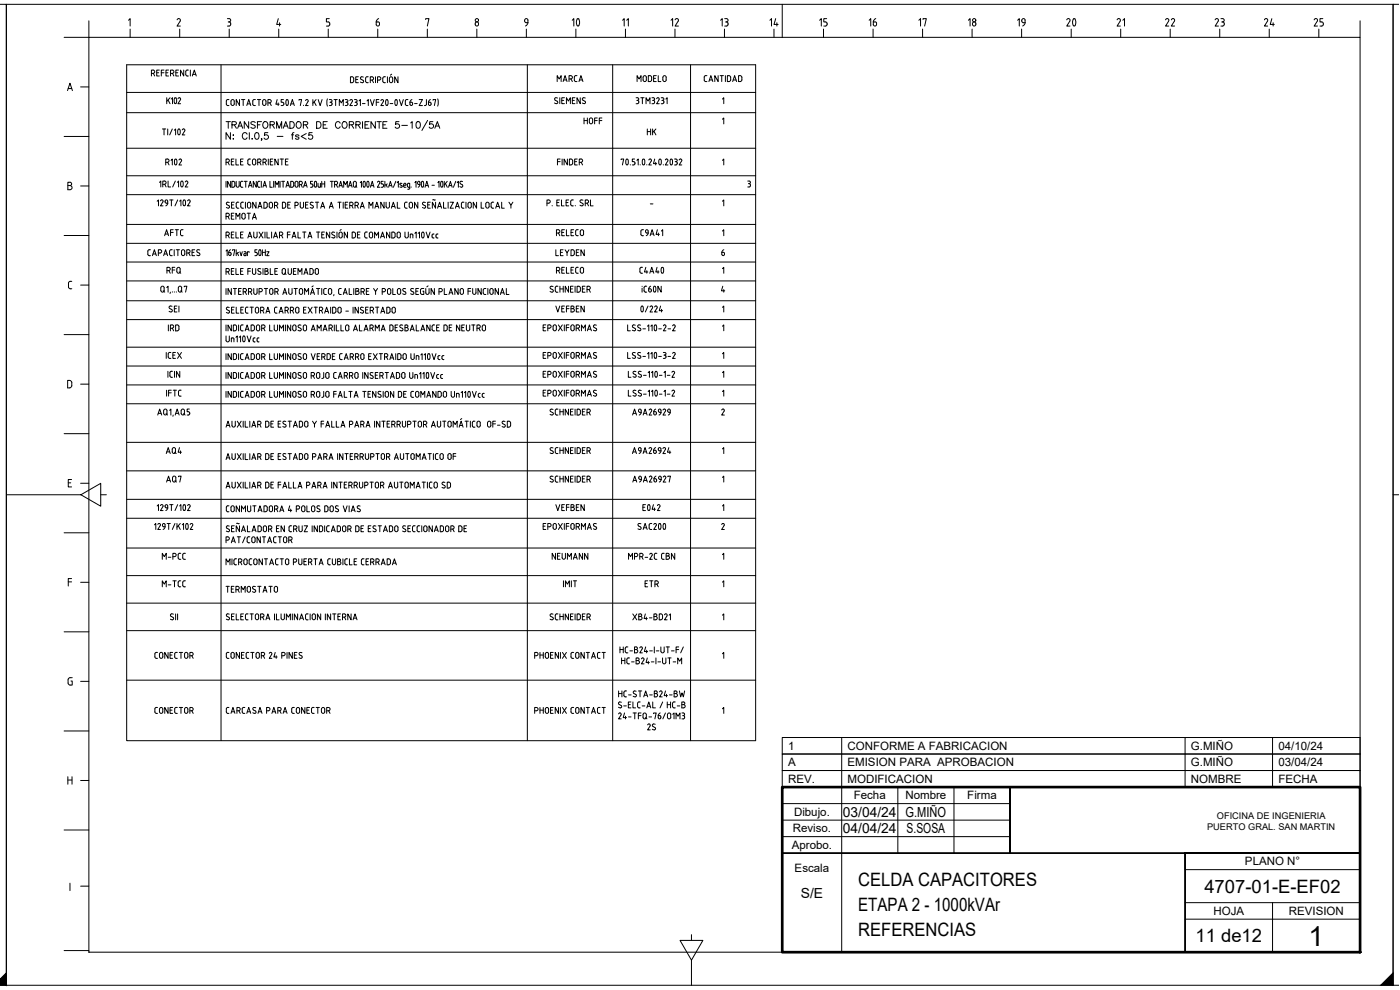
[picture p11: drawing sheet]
<svg xmlns="http://www.w3.org/2000/svg" width="420mm" height="297mm" viewBox="0 0 420 297" stroke-linecap="round" stroke-linejoin="round" font-family="sans-serif">
<defs><g id="words">
<text font-size="8.3" x="392.7" y="283.7">1</text>
<g font-size="7.5">
<text x="168.6" y="9.9">10</text>
<text x="317.5" y="9.9">20</text>
</g>
<g font-size="5.7">
<text x="154.9" y="9.2">9</text>
<text x="200" y="9.2">12</text>
<text x="229.7" y="9.2">14</text>
<text x="259.6" y="9.2">16</text>
<text x="274.5" y="9.2">17</text>
<text x="289.3" y="9.2">18</text>
<text x="304.1" y="9.2">19</text>
<text x="348.5" y="9.2">22</text>
<text x="363.4" y="9.2">23</text>
<text x="378.2" y="9.2">24</text>
<text x="393" y="9.2">25</text>
</g>
<g font-size="5.5">
<text x="257.6" y="265.9">CELDA CAPACITORES</text>
<text x="361.4" y="267.9">4707-01-E-EF02</text>
<text x="257.6" y="273.3">ETAPA 2 - 1000kVAr</text>
<text x="257.6" y="280.7">REFERENCIAS</text>
<text x="358.8" y="282.7">11 de12</text>
</g>
<g font-size="5.3">
<text x="219.4" y="9.2" transform="rotate(-90 219.4 9.2)">13</text>
<text x="249.1" y="9.2" transform="rotate(-90 249.1 9.2)">15</text>
<text x="338.3" y="9.2" transform="rotate(-90 338.3 9.2)">21</text>
<text x="192.3" y="177.4">ETR</text>
</g>
<g font-size="4.9">
<text x="189.4" y="9.2" transform="rotate(-90 189.4 9.2)">11</text>
<text x="166.2" y="25.8">MARCA</text>
<text x="189.8" y="25.8">MODELO</text>
<text x="173.9" y="38.5">HOFF</text>
<text x="193" y="41.6">HK</text>
<text x="48.3" y="72">AFTC</text>
<text x="165.5" y="78">LEYDEN</text>
<text x="215.5" y="78">6</text>
<text x="49" y="83.3">RFQ</text>
<text x="165.5" y="94.9">VEFBEN</text>
<text x="49.4" y="100.5">IRD</text>
<text x="48.7" y="137.2">AQ4</text>
<text x="48.7" y="145.7">AQ7</text>
<text x="165.5" y="154.5">VEFBEN</text>
<text x="47.6" y="169">M-PCC</text>
<text x="164.4" y="169">NEUMANN</text>
</g>
<g font-size="4.2">
<text x="252.9" y="245.1">03/04/24</text>
<text x="271.8" y="245.1">G.MIÑO</text>
<text x="252.9" y="250">04/04/24</text>
<text x="272.1" y="250">S.SOSA</text>
<text x="240.3" y="269.4">S/E</text>
</g>
<g font-size="3.5">
<text x="236.5" y="225">1</text>
<text x="254.3" y="225">CONFORME A FABRICACION</text>
<text x="357.4" y="225">G.MIÑO</text>
<text x="383.6" y="225">04/10/24</text>
<text x="236.5" y="230">A</text>
<text x="254.3" y="230">EMISION PARA APROBACION</text>
<text x="357.4" y="230">G.MIÑO</text>
<text x="383.6" y="230">03/04/24</text>
<text x="236.5" y="234.9">REV.</text>
<text x="254.3" y="234.9">MODIFICACION</text>
<text x="256.2" y="239.9">Fecha</text>
<text x="271.7" y="239.9">Nombre</text>
<text x="290.3" y="239.9">Firma</text>
<text x="357.4" y="234.9">NOMBRE</text>
<text x="383.6" y="234.9">FECHA</text>
<text x="238.3" y="244.7">Dibujo.</text>
<text x="237.9" y="249.7">Reviso.</text>
<text x="237.6" y="254.6">Aprobo.</text>
<text x="238.5" y="261.6">Escala</text>
<text x="373.6" y="259.7">PLANO N°</text>
<text x="364.2" y="274.6">HOJA</text>
<text x="386.8" y="274.6">REVISION</text>
</g>
<g font-size="2.8">
<text x="365.2" y="245.6">OFICINA DE INGENIERIA</text>
<text x="362.3" y="248.9">PUERTO GRAL. SAN MARTIN</text>
</g>
<text font-size="2.6" x="194" y="62.4">-</text>
</g></defs>
<g fill="#000" stroke="#000" stroke-width=".3">
<path d="M418.1 291.9v3.7h-3.7z"/>
<path d="M0 293.8v1.8h1.9zM0 293.8l1.9-1.9v3.7z"/>
</g>
<g fill="none" stroke="#000" stroke-width=".3">
<path d="M0 1.3h1.9v294.3v-294.3h417.9M26.7 11.2h381.5v274.5h-381.5zM26.7 6.3v4.9h-7.5M38.6 6.1l.5-.5v2.2M39.1 8.7v2.5M53.1 6a.5 .5 0 0 1 .7-.4 .5 .5 0 0 1 .3 .7M53.9 8.7v2.5M54.1 6.4l-1 1.4h1M68.2 5.6h.5M68.5 6.6h.2M68.7 5.6a.5 .5 0 0 1 .5 .5 .5 .5 0 0 1-.5 .5M68.7 6.6a.64 .64 0 0 1 .5 .6 .64 .64 0 0 1-.5 .6h-.5"/>
<path d="M68.8 8.7v2.5M83.5 5.6l-.5 1.7h1.3M83.7 8.7v2.5M83.9 6.8v1M98 7.8h.5M98.5 6.6l.5 .5a.54 .54 0 0 1-.5 .7M98.5 8.7v2.5M98.8 5.6h-.8v1h.5M112.9 6.6h.5M113.4 8.7v2.5M113.4 6.6a.57 .57 0 0 1 .5 .8 .57 .57 0 0 1-.9 .2l-.1-1M113.7 5.6l-.6 .4-.2 .6"/>
<path d="M127.7 5.8v-.2h1l-.5 2.2M128.2 8.7v2.5M143.1 8.7v2.5M158 8.7v2.5M187.7 8.7v2.5M202.6 8.7v2.5M217.4 8.7v2.5M232.3 8.7v2.5M234.8 1.3v10M247.1 8.7v2.5M262 8.7v2.5M276.9 8.7v2.5"/>
<path d="M291.7 8.7v2.5M306.6 8.7v2.5M336.3 8.7v2.5M351.2 8.7v2.5M366.1 8.7v2.5M380.9 8.7v2.5M395.8 8.7v2.5M408.2 6.3v4.9M418.1 1.3v294.3M20.3 27.2l.7-2.2 .7 2.2M20.5 26.6h1M24.2 26.1h2.5"/>
<path d="M19.2 40.9h7.5M20.4 54.7h.6a.5 .5 0 0 1 .5 .5 .5 .5 0 0 1-.5 .5 .62 .62 0 0 1 .6 .6 .62 .62 0 0 1-.6 .6h-.6zM20.4 55.7h.6M24.2 55.8h2.5M19.2 70.7h7.5M20.6 85v1.4l.9 .2M21.5 84.4l-.7 .1-.2 .5M24.2 85.5h2.5M19.2 100.4h7.5M21.5 114.8v-.2a.96 .96 0 0 0-1.2-.5v2.3l1-.2 .2-1.4M24.2 115.3h2.5M19.2 130.1h7.5"/>
<path d="M1.9 148.4h22.4l5.9 3.5v-6.9l-5.9 3.4M19.2 159.9h7.5M20.5 144.9h.7M21.5 143.9h-1v2.2h1M24.2 145h2.5M30.2 148.4h1.7M418.1 148.4h1.7M20.5 174.6h1M21.5 173.6h-1v2.2M24.2 174.7h2.5M19.2 189.6h7.5M19.2 219.3h7.5"/>
<path d="M20.4 203.9v1M21.3 204.3h.4v1.3l-.9-.1-.4-.6M21.7 203.3l-.9 .1-.4 .5M24.2 204.4h2.5M20.4 233.1v2.2M20.4 234h1.2M21.6 233.1v2.2M24.2 234.2h2.5M234.8 221.3h173.4v14.9h-173.4v-5h173.4h-173.4v-5h173.4h-173.4zM252.6 221.3v64.4M269.5 236.2v19.8M286.3 236.2v19.8"/>
<path d="M303.1 236.2v19.8M355.7 221.3v14.9M381.9 221.3v14.9M19.2 249h7.5M234.8 256h173.4M234.8 251h68.3M234.8 246.1h68.3M234.8 241.1h68.3M21 265v2.2M24.2 265.9h2.5M355.7 270.8h52.5M355.7 275.8h52.5"/>
<path d="M381.9 270.8v14.9M408.2 260.9h-52.5v-4.9v29.7M0 295.6h419.8M19.2 285.2h7.5M204.1 282.2h6.8l-3.4 5.9zM207.5 280.4v1.8M207.5 288.1v7.5"/>
<circle cx="143" cy="7.2" r=".58"/>
<circle cx="143.1" cy="6.1" r=".5"/>
</g>
<path d="M234.8 236.2h173.4v49.5h-173.4z" fill="none" stroke="#000" stroke-width=".8"/>
<path d="M234.8 256h68.3v-19.8v19.8h105.1h-52.5v29.7" fill="none" stroke="#000" stroke-width=".51"/>
<!-- layer: COTAS -->
<path d="M408.2 285.7h.1" fill="none" stroke="#000" stroke-width=".3"/>
<!-- layer: Dibujo -->
<path d="M408.2 285.7h.1" fill="none" stroke="#000" stroke-width=".3"/>
<!-- layer: Futuro -->
<path d="M408.2 285.7h.1" fill="none" stroke="#000" stroke-width=".3"/>
<!-- layer: Hatch -->
<path d="M408.2 285.7h.1" fill="none" stroke="#000" stroke-width=".3"/>
<!-- layer: AUXILIAR -->
<path d="M408.2 285.7h.1" fill="none" stroke="#000" stroke-width=".3"/>
<!-- layer: Oculto -->
<path d="M408.2 285.7h.1" fill="none" stroke="#000" stroke-width=".3"/>
<!-- layer: TEXTO -->
<g fill="none" stroke="#000" stroke-width=".3">
<path d="M38 19.4h188.8v202.8h-188.8zM66.3 19.4v202.8M158.3 19.4v202.8M183.9 19.4v202.8M207.2 19.4v202.8M38 27.7h188.8M38 33.8h188.8M45.4 22h.5a.5 .5 0 0 0 .5-.5 .5 .5 0 0 0-.5-.5h-.5v1.8M46 22l.4 .8M47 21.8h.6M47.8 21h-.8v1.8h.8M48.4 21.8h.8"/>
<path d="M48.7 38.7h1M49.2 21h-.8v1.8M49.2 38.7v1.8M49.8 21.8h.6M50 29.3v1.8M50.3 38.7v1.8M50.4 30l.6 1.1M50.6 21h-.8v1.8h.8M51 29.3l-1 1.1M51.2 22h.5a.5 .5 0 0 0 .5-.5 .5 .5 0 0 0-.5-.5h-.5v1.8M51.4 29.7l.4-.4v1.8M51.7 38.7l-.8 1.8"/>
<path d="M51.8 22l.4 .8M52.3 39.1l.4-.4v1.8M52.4 29.4l.1-.1a.97 .97 0 0 1 0 1.8l-.3-.9zM52.8 21.8h.6M53.4 29.6l.4-.3 .4 .4-.8 1.4h.8M53.6 21h-.8v1.8h.8M53.9 38.8l-.1-.1a.97 .97 0 0 0 0 1.7h.1M53.9 38.8l.2 .8-.2 .8M54.7 39l.4-.3 .3 .2v.4l-.7 1.2h.8M55.1 21v1.8l-.9-1.8v1.8M56.5 21l-.5 .1-.2 .4v1.1l.7 .2M57.1 21v1.8"/>
<path d="M57.7 22.8l.6-1.8 .6 1.8M57.9 22.3h.8M67.8 36.5h1.4M68.5 36.5v2M68.7 29.9h-.6l-.2 .4 .1 1.1 .7 .3M69.2 39.8v2l-1.4-2v2M69.6 29.9a.5 .5 0 0 1 .7 .5v.8a.5 .5 0 0 1-.5 .5 .5 .5 0 0 1-.5-.5v-.8zM69.6 37.5l1.2-.2 .2-.4-.2-.3-1.2-.1v2M70.3 37.5l.7 1M71.3 38.5l.8-2 .7 2M71.6 37.8h1M71.9 29.9v1.8l-1-1.8v1.8"/>
<path d="M72.5 29.9h1M73 29.9v1.8M74.1 31.7l.6-1.8 .5 1.8M74.2 31.2h.9M74.6 36.5v2l-1.3-2v2M74.8 39.8v2M76.6 36.8l-.5-.3-.8 .3 .2 .5 .9 .3 .2 .3v.3l-.5 .3-.8-.3M76.6 29.9h-.5l-.2 .4v1.1l.7 .3M76.7 39.9a.64 .64 0 0 1 .9 .3l.1 .4a.87 .87 0 0 1-.7 1.2 1.27 1.27 0 0 1-.3-1.9zM77.2 29.9h1M77.3 37.5h.7M77.7 29.9v1.8"/>
<path d="M78.5 36.5h-1.2v2M79.1 36.8a.91 .91 0 0 1 1.2 .1 .91 .91 0 0 1-.1 1.3 .91 .91 0 0 1-1.3-.1 .91 .91 0 0 1 .2-1.3zM79.1 29.9a.5 .5 0 0 1 .7 .5v.8a.5 .5 0 0 1-.5 .5 .5 .5 0 0 1-.5-.5v-.8zM80.4 39.8h-1v.8a.7 .7 0 0 1 1 0 .7 .7 0 0 1-.1 1.1 .7 .7 0 0 1-1.1-.3M80.4 30.9h.5a.5 .5 0 0 0 .5-.5 .5 .5 0 0 0-.5-.5h-.5v1.8M81 30.9l.4 .8M81 37.5l1.2-.2 .1-.6-1.3-.2v2M81.7 37.5l.7 1M83 38.5v-2l.8 2 .7-2v2M83.2 29.9l-.4 1.4h1M83.5 30.9v.8M85 38.5l.8-2 .7 2"/>
<path d="M85.1 29.9h-.7v.8h.6l.2 .4-.2 .5-.6 .1M85.3 37.8h.9M86 31.6h.4M86 31.5l-.2-.7 .4-.9 .3 .4-.1 1.2M87 36.5h.7a1.07 1.07 0 0 1 .6 1 1.07 1.07 0 0 1-.6 1h-.7zM87.1 31.7l.6-1.8 .6 1.8M87.3 31.2h.9M88.2 39.8l-.4 .1-.1 .3v1.6M89.1 36.8l.2-.2a.93 .93 0 0 1 1.1 .9 .93 .93 0 0 1-1.1 .9l-.4-.7zM89.7 30.1v-.2h.8l-.4 1.8M91 37.5l1.2-.2 .2-.4-.5-.4h-.9v2M91.1 31.6v.1"/>
<path d="M91.7 30.2l.4-.3 .3 .2v.4l-.7 1.2h.8M91.7 37.5l.7 1M93.7 39.8h-.9l-.2 .8a.7 .7 0 0 1 1.1 0 .7 .7 0 0 1-.1 1.1 .7 .7 0 0 1-1-.3M93.9 29.9v1.8M94.3 30.6l.6 1.1M94.9 29.9l-1 1.1M95 36.5h.7a1.07 1.07 0 0 1 .7 1 1.07 1.07 0 0 1-.7 1h-.7zM95.5 29.9l.6 1.8 .6-1.8M97 37.5h.7M98.2 36.5h-1.2v2h1.2M98.3 29.7l-.2 .8 .2 1.3M98.8 29.9l.8 .2v.4l-.3 .2"/>
<path d="M99 30.7h.3M99.3 30.7l.3 .2v.6l-.8 .2M100.2 29.9h1M100.7 29.9v1.8M101.8 31.7v-1.8l.6 1 .6-1v1.8M102.1 37a.73 .73 0 0 0-.9-.5 .73 .73 0 0 0-.5 .8 .82 .82 0 0 0 .2 1 .82 .82 0 0 0 1.1-.1l.1-.2M102.8 36.8l.2-.2a.93 .93 0 0 1 1.2 .9 .93 .93 0 0 1-1.2 .9l-.3-.7zM103.6 29.9l.8 .2v.4l-.4 .2M103.8 30.7h.2M104 30.7l.4 .4M104.4 31.1v.2M104.4 31.3l-.2 .3-.6 .1"/>
<path d="M104.8 37.5l1.2-.2 .2-.4-.2-.3-1.2-.1v2M105 30.2l.4-.3 .4 .4-.8 1.4h.8M105.2 23l.9 .3 .1 1-.3 .4-.7 .1zM105.5 37.5l.7 1M106.4 29.9l.7 .2v.4l-.3 .2M106.6 30.7h.2M106.8 23.8h.6M106.8 30.7l.4 .4M106.8 37.5l1.1-.2 .1-.6-1.2-.2v2M107.2 31.1v.2M107.2 31.3l-.2 .3-.6 .1M107.5 37.5l.6 1"/>
<path d="M107.5 23h-.7v1.8h.7M107.8 30.3l.4-.4v1.8M108.8 31.1h.8M108.8 36.5v2M109 23.1a.46 .46 0 0 0-.6 0 .46 .46 0 0 0 0 .7l.5 .3a.49 .49 0 0 1 0 .8 .49 .49 0 0 1-.8-.3M109.5 37.5h.8M110.2 30.3l.3-.4v1.8M110.2 24.8h.3M110.2 23h.3M110.2 23l-.5 .5 .1 1.1 .4 .2M110.8 36.5h-1.3v2h1.3M111.1 24h.5a.5 .5 0 0 0 .5-.5 .5 .5 0 0 0-.5-.5h-.5v1.8"/>
<path d="M111.1 29.9l.6 1.8 .6-1.8M111.7 24l.4 .8M112.6 36.5v2l-1.3-2v2M112.7 23v1.8M112.9 30.7h.8M113.1 36.5h1.3M113.3 24h.5a.5 .5 0 0 0 .5-.5 .5 .5 0 0 0-.5-.5h-.5v1.8M113.7 29.9h-.8v1.8M113.8 36.5v2M114.3 30.2l.4-.3 .4 .4-.8 1.4h.8M114.9 37.5h.8M115.7 23l-.6 .1-.2 .4 .1 1.1 .7 .2"/>
<path d="M115.9 31.5l-.2-1.2 .4-.4 .4 .9-.2 .7M115.9 31.6h.4M116.1 36.5h-1.2v2h1.2M116.3 23v1.8M116.9 23.3a.5 .5 0 0 1 .6-.2 .5 .5 0 0 1 .4 .4v.8a.5 .5 0 0 1-.5 .5 .5 .5 0 0 1-.5-.5zM117.1 31.1h.8M117.6 22.3l-.4 .2M118.7 31.5l-.2-1.2 .4-.4 .4 .9-.2 .7M118.7 31.6h.4M119.4 23v1.8l-1-1.8v1.8M119.7 36.5h-.9l-.1 .8a.7 .7 0 0 1 1.1 0 .7 .7 0 0 1-.2 1.1 .7 .7 0 0 1-1-.3M119.9 29.9l.6 1.8 .6-1.8"/>
<path d="M120.6 37.6h1.7M122.4 29.9h-.5l-.3 .4 .1 1.1 .7 .3M123 30.7h.4a.43 .43 0 0 1 .4 .6 .43 .43 0 0 1-.8 0zM123.2 36.9l.5-.4v2M123.6 29.9l-.6 .8M124.4 31.1h.8M125.1 36.6l.5-.1a1.08 1.08 0 0 1 .6 1.1 1.08 1.08 0 0 1-.8 .9 1.31 1.31 0 0 1-.3-1.9zM125.8 29.9h1l-1 1.8h1M128 29.9l-.1 1.6-.5 .2M128.3 36.1l-1.7 3M128.6 30.7h.4a.43 .43 0 0 1 .3 .6 .43 .43 0 0 1-.7 0zM129.2 29.9l-.6 .8"/>
<path d="M129.9 36.5h-.9l-.1 .8a.7 .7 0 0 1 1 0 .7 .7 0 0 1-.1 1.1 .7 .7 0 0 1-1-.3M130 30.1v-.2h.7l-.3 1.8M130.5 38.5l.8-2 .7 2M130.8 37.8h.9M131.4 29.7l.1 .8-.1 1.3M167.3 29.4a.46 .46 0 0 0-.7 0 .46 .46 0 0 0 0 .7l.6 .3a.49 .49 0 0 1 0 .7 .49 .49 0 0 1-.8-.2M168 29.3v1.8M168.6 30.1h.6M169.4 29.3h-.8v1.8h.8M170 31.1v-1.8l.6 1 .6-1v1.8M171.8 30.1h.6M172.6 29.3h-.8v1.8h.8"/>
<path d="M174.1 29.3v1.8l-.9-1.8v1.8M175.1 29.3l-.3 .5 .7 .6a.48 .48 0 0 1 0 .7 .48 .48 0 0 1-.7-.2M175.2 29.3l.4 .1M190.9 29.3l.8 .2v.4l-.4 .2 .4 .4M191.1 30.1h.2M191.7 30.5l-.2 .5-.6 .1M192.3 29.3h1M192.8 29.3v1.8M193.9 31.1v-1.8l.6 1 .6-1v1.8M195.7 29.3l.7 .2v.4l-.3 .2 .4 .4M195.9 30.1h.2M196.4 30.5v.2"/>
<path d="M196.5 30.7l-.2 .3-.6 .1M197.1 29.6l.4-.3 .3 .2v.4l-.7 1.2h.7M198.4 29.3l.8 .2v.4l-.3 .2 .3 .4M198.6 30.1h.2M199.2 30.5v.2M199.2 30.7l-.2 .3-.6 .1M199.8 29.7l.4-.4v1.8M211.8 22.7h.4M211.8 22.7l-.4 .2-.1 1.1 .3 .4 .6 .1M212.7 24.5l.6-1.8 .6 1.8M212.9 24h.9M215.5 22.7v1.8l-1-1.8v1.8"/>
<path d="M216.1 22.7h1M216.6 22.7v1.8M216.8 29.7l.4-.4v1.8M216.8 35.8l.4-.4v1.8M217.7 22.7v1.8M218.7 22.7h-.4v1.8h.4M218.7 22.7l.6 .5-.1 1-.5 .3M219.9 24.5l.6-1.8 .6 1.8M220 24h.9M221.7 22.7l.9 .3 .1 .9-.3 .5-.7 .1zM38 44.5h188.8M38 52.7h188.8"/>
<path d="M38 58.4h188.8M47.9 54.7l.4-.4v1.8M48.9 55.3h.5a.49 .49 0 0 0 .4-.5 .49 .49 0 0 0-.5-.5h-.4v1.8M49.4 55.3l.4 .8M49.7 48.7h.5M50.2 47.7h-.5v1.8M50.2 47.7a.5 .5 0 0 1 .5 .5 .5 .5 0 0 1-.5 .5M50.3 48.7l.4 .8M50.4 54.3v1.8h.8M50.9 60h1M51.3 48.1l.4-.4v1.8M51.4 60v1.8"/>
<path d="M52.5 47.8l.1-.1a.97 .97 0 0 1 0 1.8l-.3-.9zM52.6 54.3l-.8 1.8M53.2 54.7l.4-.4v1.8M53.3 60l-.8 1.8M53.7 48l.4-.3 .4 .4-.8 1.4h.8M54.8 54.4l-.1-.1a.97 .97 0 0 0 0 1.8l.1-.1M54.8 54.4l.2 .8-.2 .8M55.6 54.6l.4-.3 .4 .4-.8 1.4h.8M67.8 48.7h.5a.49 .49 0 0 0 .5-.5 .49 .49 0 0 0-.5-.5h-.5v1.8M67.8 54.4v1.8M68.4 48.7l.4 .8M69.2 54.4v1.8l-.9-1.8v1.8"/>
<path d="M69.4 48.5h.6M70 40.5v.1zM70 41.6v.2zM70.2 47.7h-.8v1.8h.8M70.5 55v.6M70.5 54.9l-.2-.4-.7-.1v1.8l.7-.1 .2-.5M70.8 47.7v1.8h.8M70.9 54.4v1.3a.46 .46 0 0 0 .4 .5 .46 .46 0 0 0 .5-.5v-1.3M72.2 48.5h.6M72.9 54.4h-.5l-.2 .4v1.2l.7 .2M73 47.7h-.8v1.8h.8M73.3 54.4h.9"/>
<path d="M73.7 54.4v1.8M74.1 40.3a.73 .73 0 0 0-.8-.5 .73 .73 0 0 0-.6 .8 .82 .82 0 0 0 .3 1 .82 .82 0 0 0 1.1-.1v-.2M74.6 56.2l.5-1.8 .5 1.8M74.7 55.7h.8M75.2 47.7l-.6 .1-.2 .4v1.1l.8 .2M75.6 41.7h.2zM76 47.8a.5 .5 0 0 1 .8 .4v.8a.51 .51 0 0 1-.5 .5 .51 .51 0 0 1-.5-.5v-.8zM76.9 54.4v1.8l-.9-1.8v1.8M77.3 54.8v.9M77.3 55.7l.2 .4 .5 .1M77.3 48.7h.5a.49 .49 0 0 0 .5-.5 .49 .49 0 0 0-.5-.5h-.5v1.8M77.9 48.7l.4 .8"/>
<path d="M78 54.4h-.5l-.2 .4M78.4 54.4v1.8M78.6 41.7h-.2h.2l-.2 .4M78.9 56.2l.5-1.8 .6 1.8M78.9 48.7h.5M79.1 55.7h.7M79.4 47.7h-.5v1.8M79.4 47.7a.5 .5 0 0 1 .5 .5 .5 .5 0 0 1-.5 .5M79.5 48.7l.4 .8M80.5 47.7v1.8M81 54.4v1.8h.7M81.1 48.5h.6"/>
<path d="M81.9 47.7h-.8v1.8h.8M82.1 54.4v1.8M82.6 56.2v-1.8l.5 1 .6-1v1.8M83.2 40.9h1.7M83.5 47.7v1.8l-1-1.8v1.8M84.1 54.4v1.8M84.1 47.7h1M84.5 54.4h.9M84.6 47.7v1.8M85 54.4v1.8M85.7 48.5h.6M85.8 56.2l.5-1.8 .6 1.8"/>
<path d="M86 55.7h.7M86.5 47.7h-.8v1.8h.8M87.2 54.4l.9 .3 .1 .9-.3 .5-.7 .1zM87.5 40.5h.6M88.5 54.9a.46 .46 0 0 1 .5-.5 .46 .46 0 0 1 .5 .5M88.5 54.9v.8a.46 .46 0 0 0 .5 .5 .46 .46 0 0 0 .5-.5l-.1-.8M89.7 40.8l-.4-.3-.5 .1v.3l.8 .3 .1 .3-.4 .3-.6-.3M89.8 55.4h.5a.49 .49 0 0 0 .4-.5 .49 .49 0 0 0-.4-.5h-.5v1.8M90.4 55.4l.3 .8M91.1 56.2l.6-1.8 .5 1.8M91.3 55.7h.7M91.9 40.1l-1.5 .8 1.5 .9"/>
<path d="M93.8 54.4h-.6v.8h.5l.2 .4-.2 .5-.5 .1M94.9 54.5l-.1-.1a1.03 1.03 0 0 0 0 1.7h.1M94.9 54.5l.2 .8-.2 .8M95.4 55l.1 1 .3 .2h.4v-1.2M96.6 54.4v1.8M96.6 55.2h.9M97.5 54.4v1.8M99.1 54.4h.9M99.6 54.4v1.8M100.4 55.4h.5a.49 .49 0 0 0 .4-.5 .49 .49 0 0 0-.4-.5h-.5v1.8M100.9 55.4l.4 .8M101.7 56.2l.5-1.8 .6 1.8"/>
<path d="M101.9 55.7h.7M103.1 56.2v-1.8l.6 1 .5-1v1.8M104.6 56.2l.5-1.8 .6 1.8M104.8 55.7h.7M106 54.9a.46 .46 0 0 1 .5-.5 .46 .46 0 0 1 .5 .5M106 54.9v.8a.46 .46 0 0 0 .5 .5 .46 .46 0 0 0 .5-.5M106.7 55.8l.4 .4M106.9 54.9v.8M108.1 54.8l.4-.4v1.8M109.1 54.5l.1-.1a1.03 1.03 0 0 1 0 1.7l-.3-.8zM110.2 54.5l.1-.1a1.03 1.03 0 0 1 0 1.7l-.3-.8zM111.2 56.2l.5-1.8 .5 1.8"/>
<path d="M111.3 55.7h.8M113.3 54.7l.3-.3 .4 .4-.7 1.4h.7M115 54.4h-.6v.8h.5l.2 .4-.2 .5-.5 .1M115.5 54.4v1.8M115.9 55.4l.3 .8M116.2 55.2l-.7 .4M116.6 56.2l.6-1.8 .5 1.8M116.8 55.7h.7M118.8 54.4l-.7 1.8M119.2 54.8l.3-.4v1.8M120.6 55.7l.1 .4h-.7M120.6 55.1l-.6 .1 .6 .5"/>
<path d="M121.1 55.6h.7l-.1-.6-.5 .2-.1 .7 .2 .2 .5 .1M122.3 55.3v.7l.7 .2M122.3 55.3l.1-.3h.6l-.1 1.6-.6 .2M123.4 56.1v.1M124.5 54.8l.4-.4v1.8M125.5 54.4l.5 .2v.8l-.6-.2zM126 55.3l-.1 .5-.4 .4M126.6 54.5l-.2 .8 .2 .8M126.6 54.5h.4M126.6 56.1h.4M127 54.5l.2 .8-.2 .8M127.6 56.2l.5-1.8 .5 1.8"/>
<path d="M127.7 55.7h.8M129.6 55.6h.8M130.6 60h-.7M131.4 54.8l.4-.4v1.8M132.8 54.5l-.1-.1a1.03 1.03 0 0 0 0 1.7h.1M132.8 54.5l.1 .8-.1 .8M133.3 54.4v1.8M133.7 55.1l.5 1.1M134.2 54.4l-.9 1.1M134.6 56.2l.6-1.8 .5 1.8M134.8 55.7h.8M136.8 54.4l-.7 1.8"/>
<path d="M137.2 54.8l.4-.4v1.8M138.8 54.5a.44 .44 0 0 0-.6 0 .44 .44 0 0 0 0 .6l.5 .3a.46 .46 0 0 1 0 .7 .46 .46 0 0 1-.7-.1M164.6 60h-.5v1.8M164.6 60a.5 .5 0 0 1 .5 .5 .5 .5 0 0 1-.5 .5h-.5M167.3 48.5h.8M167.9 60h-.8v1.8h.8M168.1 47.7h-.8v1.8M168.5 60v1.8h.8M168.7 47.7v1.8M170.3 47.7v1.8l-1-1.8v1.8M170.7 60h-.8v1.8h.8M171.3 47.7h-.4v1.8h.4"/>
<path d="M171.3 47.7l.6 .6-.1 .9-.5 .3M171.7 60h.4M171.7 60l-.4 .4M172.5 48.5h.6M173.2 47.7h-.7v1.8h.7M173.8 48.7h.6a.49 .49 0 0 0 .5-.5 .49 .49 0 0 0-.6-.5h-.5v1.8M174.4 48.7l.4 .8M176.1 60h-.5v1.8M176.1 60a.5 .5 0 0 1 .5 .5 .5 .5 0 0 1-.5 .5M177.2 60v1.8h.8M186.4 47.9v-.2h.8l-.4 1.8M188 47.8l-.2 .8 .2 .8"/>
<path d="M188 47.8l.1-.1a.97 .97 0 0 1 0 1.8l-.1-.1M189.2 49.4v.1M189.8 49.5h.4M190.5 47.7h-.7v.8l.7 .2v.6l-.3 .2M191.1 48.1l.4-.4v1.8M192.1 49.4v.1M192.9 47.8l-.2 .8 .2 .8M192.9 47.8l.1-.1a.97 .97 0 0 1 0 1.8l-.1-.1M194.1 49.4v.1M194.7 48l.4-.3 .4 .4-.8 1.4h.8M196.5 47.7l-.4 1.4h1M196.8 48.7v.8"/>
<path d="M197.9 47.8l-.2 .8 .2 .8M197.9 47.8l.1-.1a.97 .97 0 0 1 0 1.8l-.1-.1M199.1 49.4v.1M199.7 48l.4-.3 .4 .4-.8 1.4h.8M201.3 47.8v-.1a.97 .97 0 0 1 0 1.8l-.2-.9zM202.4 47.7l.8 .2v.4l-.3 .2M202.4 49.5h.4M202.6 48.5h.2M202.9 48.5l.3 .4v.4l-.3 .2M203.8 48l.3-.3 .3 .1 .2 .5M204.6 48.3l-.8 1.2h.8M216.8 48.1l.4-.4v1.8"/>
<path d="M224.4 54.3l.8 .2v.4l-.4 .2M224.6 55.1h.2M224.8 55.1l.4 .2v.4M225.2 55.7l-.2 .3-.6 .1M38 67.3h188.8M38 73h188.8M38 78.6h188.8M44.4 76.3l.2 .4h.5M45.1 74.9l-.7 .2v1.2M45.7 76.7l.6-1.8 .6 1.8M45.9 76.2h.9M47.2 60.4l.4-.4v1.8"/>
<path d="M47.5 75.9h.5a.49 .49 0 0 0 .5-.5 .49 .49 0 0 0-.5-.5h-.5v1.8M48.1 60.3l.3-.3h.4l.1 .6M48.9 60.6l-.7 1.2h.7M49.1 76.7l.6-1.8 .6 1.8M49.3 76.2h.8M49.6 60.6v-.4l.3-.2a1.05 1.05 0 0 1-.2 1.8M49.6 60.6l.1 .3 .6 .1M50.9 76.3l.5 .4M51.4 76.7h.3M51.4 74.9h.3M51.4 74.9l-.4 .2-.1 1.2M52.3 74.9v1.8"/>
<path d="M52.9 74.9h1M53.4 74.9v1.8M53.9 60.4l.4-.4v1.8M54.7 75a.5 .5 0 0 1 .8 .4v.8a.5 .5 0 0 1-.5 .5 .5 .5 0 0 1-.5-.5v-.8zM55.1 60.1l.1-.1a.97 .97 0 0 1 0 1.7l-.3-.8zM56 75.9h.5a.49 .49 0 0 0 .5-.5 .49 .49 0 0 0-.5-.5h-.5v1.8M56.3 60.3l.2-.3h.4l.1 .6M56.6 75.9l.4 .8M57 60.6l-.7 1.2h.8M57.6 75.7h.6M58.4 74.9h-.8v1.8h.8M59.2 75.7l.6 .3a.49 .49 0 0 1 0 .7 .49 .49 0 0 1-.8-.2"/>
<path d="M59.9 75a.47 .47 0 0 0-.7 0 .47 .47 0 0 0 0 .7M67.8 65h.5a.5 .5 0 0 0 .5-.5 .5 .5 0 0 0-.5-.5h-.5v1.8M67.8 70.6h.5a.5 .5 0 0 0 .5-.5 .5 .5 0 0 0-.5-.5h-.5v1.8M67.8 75.3l.4-.4v1.8M68.3 60.7l.5 .1M68.3 60.7l-.4 .4 .8 .6a.48 .48 0 0 1 0 .8 .48 .48 0 0 1-.8-.3M68.4 65l.4 .8M68.4 70.6l.4 .8M68.6 75.7l.2 .9h.4l.1-.5M68.6 75.7h.4M69 75.7l.3 .4M69.2 74.9l-.6 .8"/>
<path d="M69.4 64.8h.6M69.4 70.4h.6M69.5 61.5h.6M69.8 75.1v-.2h.7l-.4 1.8M70.2 64h-.8v1.8h.8M70.2 69.6h-.8v1.8h.8M70.3 60.7h-.8v1.8h.8M70.8 65.8v-1.8l.6 1 .6-1v1.8M70.8 69.6v1.8h.8M70.9 61.1v1.1l.4 .2M70.9 74.9v1.8M71.2 75.9l.4 .8"/>
<path d="M71.3 62.5h.4M71.3 60.7h.4M71.3 60.6l-.4 .5M71.6 75.7l-.7 .4M72 75.5l.4 1.2 .3-1.2M72.2 70.4h.6M72.3 61.1v1.1l.4 .2M72.6 64.5v.8M72.6 64.5a.5 .5 0 0 1 .5-.5 .5 .5 0 0 1 .5 .5v.8a.49 .49 0 0 1-.5 .5 .49 .49 0 0 1-.5-.5M72.7 62.5h.4M72.7 60.7h.4M72.7 60.6l-.4 .5"/>
<path d="M73 69.6h-.8v1.8h.8M73.2 75.5h.3M73.4 76.1h.5M73.4 76.1l-.2 .3 .2 .3M73.5 75.5l.3 .2 .1 1h-.5M73.7 60.7v1.8M74.2 64h1M74.4 71.4l.6-1.8 .6 1.8M74.5 60.7a.5 .5 0 0 1 .7 .5v.8a.5 .5 0 0 1-.4 .4 .5 .5 0 0 1-.5-.4v-.8zM74.5 70.9h.9M74.7 64v1.8M74.8 75.7v-.2h-.5v1.2"/>
<path d="M75.8 65.8l.5-1.8 .6 1.8M75.9 65.3h.9M76.2 69.6v1.3a.5 .5 0 0 0 .5 .5 .5 .5 0 0 0 .5-.5v-1.3M76.5 76.7h.4M76.8 60.7v1.8l-1-1.8v1.8M76.9 75.7l.3 .4M77.1 74.9h-.6v.8h.4M77.2 76.1v.4l-.3 .2M77.4 62.5l.6-1.8 .6 1.8M77.6 62h.8M77.7 69.6l1.2 1.8M77.8 75l.1-.1a1.03 1.03 0 0 1 0 1.8l-.3-.9z"/>
<path d="M78.7 75.7h.9M78.7 74.9v1.8M78.9 69.6l-1.2 1.8M79.5 69.6v1.8M79.6 74.9v1.8M79.7 62.4l.4-.2 .1-1-.3-.5h-.7v1.8h.5M80 75.5h.8l-.8 1.2h.8M80.1 69.6v1.8h.8M81 60.7a.5 .5 0 0 1 .8 .5v.8a.5 .5 0 0 1-.5 .4 .5 .5 0 0 1-.5-.4v-.8zM81.5 69.6v1.8M82.1 71.4l.6-1.8 .6 1.8M82.3 70.9h.8"/>
<path d="M82.4 61.7h.5M82.9 60.7h-.5v1.8M82.9 60.7a.5 .5 0 0 1 .5 .5 .5 .5 0 0 1-.5 .5M83 61.7l.4 .8M83.9 70.6h.5a.5 .5 0 0 0 .5-.5 .5 .5 0 0 0-.5-.5h-.5v1.8M84.5 70.6l.4 .8M85.2 62.4l.5-.2v-1l-.2-.5h-.7v1.8h.4M86.3 70.4h.8M86.3 61.5h.6M87.1 69.6h-.8v1.8M87.1 60.7h-.8v1.8h.8M87.7 71.4l.5-1.8 .6 1.8"/>
<path d="M87.8 70.9h.9M88.5 61.7h.5a.5 .5 0 0 0 .5-.5 .5 .5 0 0 0-.5-.5h-.5v1.8M89.4 69.6v1.8h.8M90.1 60.7v1.3a.5 .5 0 0 0 .5 .4 .5 .5 0 0 0 .5-.4v-1.3M90.8 69.6h1M91.3 69.6v1.8M91.7 61.5h.6M92.4 71.4l.6-1.8 .6 1.8M92.5 60.7h-.8v1.8h.8M92.6 70.9h.8M94 60.8a.47 .47 0 0 0-.7-.1 .47 .47 0 0 0 0 .7l.6 .3a.48 .48 0 0 1-.1 .8 .48 .48 0 0 1-.7-.3M94.7 60.7h1"/>
<path d="M95 69.6h1M95.2 60.7v1.8M95.5 69.6v1.8M96.2 62.5l.6-1.8 .6 1.8M96.4 62h.9M96.6 70.4h.6M97.4 69.6h-.8v1.8h.8M98.8 62.5l.6-1.8 .6 1.8M99 69.6v1.8l-1-1.8v1.8M99 62h.8M100.4 69.7a.47 .47 0 0 0-.6 0 .47 .47 0 0 0 0 .7l.5 .3a.44 .44 0 0 1 .1 .6 .44 .44 0 0 1-.7 0l-.2-.1M101.1 69.6v1.8"/>
<path d="M101.4 60.7h1M101.8 69.9a.5 .5 0 0 1 .6-.3 .5 .5 0 0 1 .3 .5v.8a.5 .5 0 0 1-.5 .5 .5 .5 0 0 1-.5-.5zM101.9 60.7v1.8M102.4 68.8l-.4 .3M103 60.7v1.8M103.6 61.5h.6M104.3 69.6v1.8l-1-1.8v1.8M104.4 60.7h-.8v1.8h.8M105 61.7h.5a.5 .5 0 0 0 .5-.5 .5 .5 0 0 0-.5-.5h-.5v1.8M105.6 61.7l.4 .8M106.6 61.7h.5a.5 .5 0 0 0 .5-.5 .5 .5 0 0 0-.5-.5h-.5v1.8M106.7 70.9l-.3 .4-.7 .1v-1.8l.9 .3 .1 1"/>
<path d="M107.1 61.7l.4 .8M107.3 70.4h.6M108.1 69.6h-.8v1.8h.8M108.1 62.5l.6-1.8 .6 1.8M108.3 62h.9M110.2 69.6l-.5 .1-.2 .4v1.1l.7 .2M110.7 62.5v-1.8l.6 1 .6-1v1.8M111.8 70.1v.8M111.8 70.1a.5 .5 0 0 0-.5-.5 .5 .5 0 0 0-.5 .5v.8a.51 .51 0 0 0 .5 .5 .51 .51 0 0 0 .5-.5M112.4 71.4v-1.8l.6 1 .6-1v1.8M112.5 62.5l.6-1.8 .6 1.8M112.7 62h.8"/>
<path d="M114.2 71.4l.6-1.8 .6 1.8M114.4 70.9h.8M115.3 60.7v1.8l-1-1.8v1.8M115.9 60.7v1.3M116.9 60.7v1.3a.5 .5 0 0 1-.5 .4 .5 .5 0 0 1-.5-.4M117 69.6v1.8l-1-1.8v1.8M117.5 62.5l.5-1.8 .6 1.8M117.6 62h.9M118.6 70.9l-.3 .4-.7 .1v-1.8l.9 .3 .1 1M119.2 60.7v1.8h.8M120.1 70.1v.8M120.2 70.1a.5 .5 0 0 0-.5-.5 .5 .5 0 0 0-.5 .5v.8a.5 .5 0 0 0 .5 .5 .5 .5 0 0 0 .5-.5"/>
<path d="M121.4 61.1l.1 1.1 .4 .2M121.5 69.6v1.3a.5 .5 0 0 0 .5 .5 .5 .5 0 0 0 .5-.5v-1.3M121.9 62.5h.3M121.9 60.7h.3M121.9 60.6l-.5 .5M122.9 60.9a.5 .5 0 0 1 .5-.2 .5 .5 0 0 1 .4 .5v.8a.5 .5 0 0 1-.5 .4 .5 .5 0 0 1-.5-.4zM123.1 71.4v-1.2l.8 .2v1M124.5 70l.4-.4v1.8M125.4 60.7v1.8l-1-1.8v1.8M125.5 70l.4-.4v1.8M126.7 69.7h.1a.97 .97 0 0 1 0 1.7l-.3-.9zM127 61.4l.5 .3a.49 .49 0 0 1 0 .8 .49 .49 0 0 1-.7-.3"/>
<path d="M127.7 60.8a.46 .46 0 0 0-.7-.1 .46 .46 0 0 0 0 .7M127.9 69.6l.6 1.8 .6-1.8M128.4 61.5h.5M129.1 60.7h-.7v1.8h.7M130.3 70.2l-.5 .1-.1 .3v.6l.6 .2M130.7 60.7v1.8l-.9-1.8v1.8M131.3 62.5l.6-1.8 .6 1.8M131.4 70.2l-.4 .1-.1 .3v.6l.5 .2M131.5 62h.8M133.1 60.7v1.8h.8M134.5 60.7v1.8M135.1 60.7h1l-1 1.8h1"/>
<path d="M136.7 62.5l.6-1.8 .6 1.8M136.8 62h.9M138.5 61.1v1.1l.4 .2M138.9 62.5h.4M138.9 60.7h.4M138.9 60.6l-.4 .5M139.8 60.7v1.8M140.5 60.9a.5 .5 0 0 1 .6-.2 .5 .5 0 0 1 .4 .5v.8a.51 .51 0 0 1-.5 .4 .51 .51 0 0 1-.6-.4zM143 60.7v1.8l-1-1.8v1.8M144.4 60.7v1.8h.8M145.9 60.9a.5 .5 0 0 1 .5-.2 .5 .5 0 0 1 .4 .5v.8a.5 .5 0 0 1-.5 .4 .5 .5 0 0 1-.5-.4zM147.4 61.1v1.1l.4 .2"/>
<path d="M147.8 62.5h.4M147.8 60.7h.4M147.8 60.6l-.4 .5M148.8 62.5l.6-1.8 .6 1.8M148.9 62h.9M150.6 60.7v1.8h.7M152.7 60.7l.6 .9 .6-.9M153.3 61.6v.9M165.7 61.7v.1M167 69.9h.5a.5 .5 0 0 0 .5-.5 .5 .5 0 0 0-.5-.5h-.5v1.8M167.1 60.8h.6M167.6 69.9l.4 .8"/>
<path d="M168.6 69.7h.6M169.4 68.9h-.8v1.8h.8M169.9 60.8h.6M170 68.9v1.8h.8M171.3 60.4v1.1l.8 .3M171.4 69.7h.6M172.2 68.9h-.8v1.8h.8M172.7 61.7v.1M172.8 69.4v1.1l.7 .2M173.2 68.9h.3M173.2 68.9l-.4 .5M175 60.1a.47 .47 0 0 0-.7-.1 .47 .47 0 0 0 0 .7l.5 .3a.49 .49 0 0 1 0 .8 .49 .49 0 0 1-.7-.2"/>
<path d="M175.1 69.4v.8M175.2 69.4a.5 .5 0 0 0-.5-.5 .5 .5 0 0 0-.5 .5l-.1 .8a.51 .51 0 0 0 .6 .5 .51 .51 0 0 0 .5-.5M175.6 61h.5M176.2 61l.4 .8M192.3 69.4l.1 1.1 .7 .2M192.8 68.9h.3M192.8 68.9l-.5 .5M193.7 69.5l.1-.4 .3-.2a1.05 1.05 0 0 1-.2 1.8M193.7 69.5l.2 .3 .6 .1M195.1 70.7l.6-1.8 .6 1.8M195.3 70.2h.8M197.3 68.9l-.4 1.4h1"/>
<path d="M197.6 69.9v.8M198.5 69.3l.4-.4v1.8M216.8 60.4l.4-.4v1.8M216.8 69.3l.4-.4v1.8M38 84.3h188.8M38 90.2h188.8M38 95.9h188.8M48.3 86.4v.8M48.3 86.4a.5 .5 0 0 1 .5-.5 .5 .5 0 0 1 .5 .5M48.3 87.2a.5 .5 0 0 0 .5 .5 .5 .5 0 0 0 .5-.5M49 87.3l.4 .4M49.3 86.4v.8"/>
<path d="M50 86.3l.4-.4v1.8M50.7 93.4l.6 .2M51.1 91.8l-.4 .5 .8 .5M51.1 87.7l-.1 .4M51.1 91.8l.5 .1M51.5 92.8l.2 .5-.4 .3M51.7 87.6v.1M52.3 87.6v.1M52.3 92.6h.6M52.9 87.6v.1M53.1 91.8h-.8v1.8h.8M53.7 91.8v1.8"/>
<path d="M54.2 87.3l.5 .4M54.5 86.4v.8M54.5 86.4a.5 .5 0 0 0-.5-.5 .5 .5 0 0 0-.5 .5v.8a.51 .51 0 0 0 .5 .5 .51 .51 0 0 0 .5-.5M55.3 86.1v-.2h.8l-.4 1.8M67.8 81.6l.5-.1a.49 .49 0 0 0 .5-.5 .49 .49 0 0 0-.5-.4h-.5v1.7M67.8 86.6v1.8M67.8 97.5v1.8M68.1 92.9l.6 .3a.48 .48 0 0 1 0 .8 .48 .48 0 0 1-.8-.3M68.3 92.2l.5 .1M68.3 92.2l-.4 .3 .2 .4M68.4 81.6l.4 .7M69.4 86.6v1.8l-1-1.8v1.8"/>
<path d="M69.4 97.5v1.8l-1-1.8v1.8M69.4 81.4h.6M69.5 93h.6M70 86.6h1M70.2 80.6h-.8v1.7h.8M70.3 92.2h-.8v1.8h.8M70.5 97.5h-.5v1.8l.9-.3 .1-1M70.5 97.5l.5 .5M70.5 86.6v1.8M70.8 80.6v1.7h.8M70.9 92.2v1.8h.8M71.6 87.4h.6"/>
<path d="M71.6 97.5v1.8M72.2 81.4h.6M72.3 93h.6M72.4 86.6h-.8v1.8h.8M72.6 97.5h.4M72.7 97.5l-.4 .2-.1 1.1 .2 .4 .6 .1M73 80.6h-.8v1.7h.8M73 87.6h.5a.5 .5 0 0 0 .5-.6 .5 .5 0 0 0-.5-.4h-.5v1.8M73.1 92.2h-.8v1.8h.8M73.6 99.3l.6-1.8 .6 1.8M73.6 87.6l.4 .8M73.7 98.8h.9"/>
<path d="M74.4 81.4h.8M74.4 92.2h-.5l-.2 .4v1.1l.7 .3M74.6 87.6h.5M75 92.2h1M75.1 86.6h-.5v1.8M75.1 86.6a.5 .5 0 0 1 .5 .5 .5 .5 0 0 1-.5 .5M75.2 80.6h-.8v1.7M75.2 87.6l.4 .8M75.5 92.2v1.8M75.8 80.6v1.2a.5 .5 0 0 0 .5 .5 .5 .5 0 0 0 .5-.5v-1.2M75.8 97.5h-.4v1.8l.9-.3v-1M75.8 97.5l.5 .5"/>
<path d="M76.2 86.6v1.2a.5 .5 0 0 0 .5 .5 .5 .5 0 0 0 .5-.5v-1.2M76.6 92.7v.8M76.6 92.7a.5 .5 0 0 1 .5-.5 .5 .5 0 0 1 .5 .5v.8M76.6 93.4a.5 .5 0 0 0 .5 .5 .5 .5 0 0 0 .5-.5M76.9 98v.8M77 98a.5 .5 0 0 1 .5-.5 .5 .5 0 0 1 .5 .5l-.1 .8a.49 .49 0 0 1-.5 .5 .49 .49 0 0 1-.4-.5M77.3 82.1l.6 .2M77.7 87.6h.5a.5 .5 0 0 0 .5-.6 .5 .5 0 0 0-.5-.4h-.5v1.8M78.1 81.6l.2 .4-.4 .3M78.2 93.2h.5a.5 .5 0 0 0 .5-.5 .5 .5 0 0 0-.5-.5h-.5v1.8M78.2 80.7a.46 .46 0 0 0-.6-.1 .46 .46 0 0 0 0 .7l.5 .3M78.5 98.5h.5"/>
<path d="M78.8 93.2l.4 .8M78.9 80.6v1.7M79 97.5h-.5v1.8M79 97.5a.5 .5 0 0 1 .5 .5 .5 .5 0 0 1-.5 .5M79.1 98.5l.4 .8M79.3 86.6h1M79.5 81.4h.5M79.8 94l.6-1.8 .6 1.8M79.8 86.6v1.8M80 93.5h.8M80 80.6h-.5v1.7h.5M80 80.6l.4 .4-.4 .4a.5 .5 0 0 1 .5 .4 .5 .5 0 0 1-.5 .5"/>
<path d="M80.9 97.5v1.8h.8M81.1 80.6v1.7h.8M81.2 86.6a.5 .5 0 0 1 .7 .5v.7a.5 .5 0 0 1-.5 .5 .5 .5 0 0 1-.5-.5v-.7zM82.3 97.5v1.3a.5 .5 0 0 0 .5 .5 .5 .5 0 0 0 .5-.5v-1.3M82.5 87.6h.5a.5 .5 0 0 0 .5-.6 .5 .5 0 0 0-.5-.4h-.5v1.8M82.5 81.4h.6M83.1 87.6l.4 .8M83.2 92.2h-.6l-.2 .4v1.1l.8 .3M83.3 80.6h-.8v1.7h.8M83.8 94l.5-1.8 .7 1.8M83.9 99.3v-1.8l.6 1 .6-1v1.8M83.9 93.5h.9"/>
<path d="M84.7 81.1v.8M84.7 81a.5 .5 0 0 1 .5-.5 .5 .5 0 0 1 .5 .5v.9a.49 .49 0 0 1-.5 .4 .49 .49 0 0 1-.5-.5M84.9 88.4l.6-1.8 .6 1.8M85 87.8h.9M85.4 81.9l.5 .4M85.6 93.2h.5a.5 .5 0 0 0 .5-.5 .5 .5 0 0 0-.6-.5h-.4v1.8M85.7 97.5v1.8M86.1 93.2l.4 .8M86.5 80.6v1.2a.5 .5 0 0 0 .5 .5 .5 .5 0 0 0 .5-.5v-1.2M86.7 86.6v1.2a.5 .5 0 0 0 .5 .5 .5 .5 0 0 0 .5-.5M87.1 93.2h.5a.5 .5 0 0 0 .5-.5 .5 .5 0 0 0-.5-.5h-.5v1.8M87.2 97.5v1.8l-.9-1.8v1.8"/>
<path d="M87.7 86.6v1.2M87.7 93.2l.4 .8M87.9 97.7a.5 .5 0 0 1 .6-.2 .5 .5 0 0 1 .4 .5v.8a.51 .51 0 0 1-.5 .5 .51 .51 0 0 1-.6-.5zM88.1 81.4h.5M88.2 86.6h1M88.7 92.7v.8M88.7 92.7a.5 .5 0 0 1 .5-.5 .5 .5 0 0 1 .5 .5v.8M88.7 93.4a.5 .5 0 0 0 .5 .5 .5 .5 0 0 0 .5-.5M88.7 86.6v1.8M88.8 80.6h-.7v1.7h.7M89.4 82.3v-1.7l.6 1 .6-1v1.7M89.8 97.5l.5 .1"/>
<path d="M89.8 97.5l-.3 .5 .7 .5a.5 .5 0 0 1 0 .8 .5 .5 0 0 1-.8-.2M89.9 86.8a.5 .5 0 0 1 .6-.2 .5 .5 0 0 1 .3 .5v.7a.5 .5 0 0 1-.5 .5 .5 .5 0 0 1-.5-.5zM91.1 97.7a.5 .5 0 0 1 .5-.2 .5 .5 0 0 1 .4 .5v.8a.5 .5 0 0 1-.5 .5 .5 .5 0 0 1-.5-.5zM91.1 93h.6M91.2 82.3l.6-1.7 .6 1.7M91.4 81.9h.8M91.4 88.4v-1.8l.6 1 .6-1v1.8M91.9 92.2h-.8v1.8h.8M92.5 92.2l1.2 1.8M93.2 88.4l.6-1.8 .6 1.8M93.4 87.8h.8M93.4 99.3l.6-1.8 .6 1.8"/>
<path d="M93.5 82.3l.4-.2 .1-1-.3-.5h-.7v1.7h.5M93.6 98.8h.8M93.7 92.2l-1.2 1.8M94 85.8l-.4 .3M94.3 92.2h.9M94.7 80.8a.5 .5 0 0 1 .5-.2 .5 .5 0 0 1 .4 .4v.8a.5 .5 0 0 1-.5 .5 .5 .5 0 0 1-.5-.4zM94.8 92.2v1.8M95 86.6h1M95.2 99.3v-1.8l.6 1 .6-1v1.8M95.5 86.6v1.8M95.9 93.2h.5a.5 .5 0 0 0 .5-.5 .5 .5 0 0 0-.5-.5h-.5v1.8M96.5 93.2l.3 .8"/>
<path d="M96.6 86.6v1.8M97 99.3l.6-1.8 .5 1.8M97.1 98.8h.9M97.4 94l.6-1.8 .6 1.8M97.6 93.5h.8M98 86.6h-.6l-.2 .4v1.1l.8 .3M98.6 86.8a.5 .5 0 0 1 .6-.2 .5 .5 0 0 1 .3 .5v.7a.5 .5 0 0 1-.4 .5 .5 .5 0 0 1-.5-.5zM98.7 98.5h.6M99.2 92.2v1.8M99.3 97.5h-.6v1.8M99.3 97.5a.5 .5 0 0 1 .5 .5 .5 .5 0 0 1-.5 .5M99.3 98.5l.4 .8"/>
<path d="M100.2 88.4l-.1 .3M100.3 92.2h-.5v1.8h.5M100.3 92.2l.5 .5-.1 1-.4 .2M100.3 97.5v1.8M100.9 97.5v1.8h.8M101.4 93.5v-.8a.5 .5 0 0 1 .5-.5 .5 .5 0 0 1 .5 .5v.8M101.4 93.4a.5 .5 0 0 0 .5 .5 .5 .5 0 0 0 .5-.5M102.1 86.6h.3M102.1 88.4h.3M102.1 86.6l-.5 .4 .1 1.1 .4 .3M102.3 97.5v1.8h.8M103 88.4l.6-1.8 .6 1.8"/>
<path d="M103.2 87.8h.8M103.8 93.4h.8M104.7 98v.8M104.7 98a.5 .5 0 0 0-.5-.5 .5 .5 0 0 0-.5 .5v.8a.51 .51 0 0 0 .5 .5 .51 .51 0 0 0 .5-.5M104.8 86.6v1.8h.8M106 92.2v1.8M106.1 99.3l.6-1.8 .6 1.8M106.2 86.6v1.8M106.3 98.8h.8M106.8 87.4h.5M107.3 87.3a.5 .5 0 0 1 .5 .5 .5 .5 0 0 1-.5 .5M107.3 87.3l.3-.2v-.3l-.8-.2v1.8h.5"/>
<path d="M107.5 92.2v1.8l-.9-1.8v1.8M107.9 97.5v1.8h.7M108.4 87.6h.5a.5 .5 0 0 0 .5-.6 .5 .5 0 0 0-.5-.4h-.5v1.8M108.4 92.9l.5 .3a.49 .49 0 0 1 0 .8 .49 .49 0 0 1-.8-.3M108.9 87.6l.4 .8M109 92.3a.46 .46 0 0 0-.6-.1 .46 .46 0 0 0 0 .7M109.2 99.3l.7-1.8 .5 1.8M109.4 98.8h.9M109.7 93h.6M109.9 87.4h.6M110.5 92.2h-.8v1.8h.8M110.7 86.6h-.8v1.8h.8"/>
<path d="M111 98.5h.5M111.1 93.2h.5a.5 .5 0 0 0 .5-.5 .5 .5 0 0 0-.5-.5h-.5v1.8M111.5 97.5h-.5v1.8M111.5 97.5a.5 .5 0 0 1 .5 .5 .5 .5 0 0 1-.5 .5M111.6 98.5l.4 .8M111.7 93.2l.4 .8M112.1 86.6l.6 .9 .6-.9M112.6 99.3v-1.8l.6 1 .6-1v1.8M112.7 92.2h1M112.7 87.5v.9M113.2 92.2v1.8M114.3 94l.6-1.8 .6 1.8"/>
<path d="M114.4 99.3l.6-1.8 .6 1.8M114.4 93.5h.9M114.6 98.8h.8M114.7 87.6h.5a.5 .5 0 0 0 .5-.6 .5 .5 0 0 0-.5-.4h-.5v1.8M116.1 92.2l.9 .2 .1 1-.3 .5-.7 .1zM116.4 86.8a.5 .5 0 0 1 .5-.2 .5 .5 0 0 1 .4 .5v.7a.5 .5 0 0 1-.5 .5 .5 .5 0 0 1-.5-.5zM117.4 97.5h-.4v1.8l.7-.1 .3-.5M117.4 97.5l.6 .5M117.7 93.4a.5 .5 0 0 0 .5 .5 .5 .5 0 0 0 .5-.5M117.9 86.6v1.8h.8M118 98v.7M118.6 98.3h.6"/>
<path d="M118.6 92.7v.8M118.7 92.7a.5 .5 0 0 0-.5-.5 .5 .5 0 0 0-.5 .5l-.1 .8M119.3 87.1v.7M119.3 87.1a.5 .5 0 0 1 .5-.5 .5 .5 0 0 1 .5 .5l-.1 .7a.49 .49 0 0 1-.4 .5 .49 .49 0 0 1-.5-.5M119.4 97.5h-.8v1.8h.8M120.4 97.5l.4 .1M120.4 97.5l-.4 .5 .7 .5a.5 .5 0 0 1 0 .8 .5 .5 0 0 1-.7-.2M121.1 87.3l.5 .3a.49 .49 0 0 1 0 .8 .49 .49 0 0 1-.8-.3M121.5 98.3h.5M121.7 86.7a.46 .46 0 0 0-.6-.1 .46 .46 0 0 0 0 .7M122 97.5h-.5v1.8h.5M122 97.5l.4 .4-.4 .4a.5 .5 0 0 1 .5 .5 .5 .5 0 0 1-.5 .5"/>
<path d="M123.1 99.3l.6-1.8 .6 1.8M123.2 88.1l.6 .2M123.3 98.8h.8M124.1 86.7a.47 .47 0 0 0-.7-.1 .47 .47 0 0 0 0 .7l.8 .6-.4 .4M124.8 87.4h.6M124.9 97.5v1.8h.8M125.6 86.6h-.8v1.8h.8M126.3 99.3l.6-1.8 .6 1.8M126.5 98.8h.8M126.7 86.6h.5M126.7 86.6l-.5 .5 .1 1 .4 .2M126.9 87.4h.3v1h-.5"/>
<path d="M127.8 86.6v1.2a.5 .5 0 0 0 .5 .5 .5 .5 0 0 0 .5-.5v-1.2M128.5 85.8l-.4 .3M129.1 97.5v1.8l-1-1.8v1.8M130.1 97.5h.4M130.1 97.5l-.4 .2v1.1l.2 .4 .6 .1M130.4 86.6v1.8l-1-1.8v1.8M131 98.3h.6M131.7 87.6h.6a.5 .5 0 0 0 .5-.6 .5 .5 0 0 0-.6-.4h-.5v1.8M131.8 97.5h-.8v1.8h.8M133.3 86.6v1.8h.8M133.7 97.5h-.5v1.8l.9-.3 .1-1M133.7 97.5l.5 .5"/>
<path d="M134.7 88.4l.6-1.8 .6 1.8M134.8 98.3h.6M134.9 87.8h.8M135.6 97.5h-.8v1.8h.8M137.5 86.6v1.8l-1-1.8v1.8M138 97.5v1.8l-1-1.8v1.8M138.2 86.8a.5 .5 0 0 1 .5-.2 .5 .5 0 0 1 .4 .5v.7a.5 .5 0 0 1-.5 .5 .5 .5 0 0 1-.5-.5zM138.6 98.3h.6M139.4 97.5h-.8v1.8h.8M140 97.5v1.3a.5 .5 0 0 0 .5 .5 .5 .5 0 0 0 .5-.5v-1.3M140.5 87.4h.8M141.3 86.6h-.8v1.8"/>
<path d="M141.6 97.5h.9M141.9 86.6v1.2a.5 .5 0 0 0 .5 .5 .5 .5 0 0 0 .5-.5l-.1-1.2M142 97.5v1.8M143.2 98.5h.4M143.6 97.5h-.4v1.8M143.6 97.5a.5 .5 0 0 1 .5 .5 .5 .5 0 0 1-.5 .5M143.7 98.5l.4 .8M144.4 86.6v1.8l-1-1.8v1.8M144.8 97.7a.5 .5 0 0 1 .6-.2 .5 .5 0 0 1 .3 .5v.8a.51 .51 0 0 1-.5 .5 .51 .51 0 0 1-.5-.5zM145.8 86.6a.59 .59 0 0 0-.8 .4l.1 1.1 .7 .3M146.4 86.6v1.8M147 87.1v.7"/>
<path d="M147 87.1a.5 .5 0 0 1 .5-.5 .5 .5 0 0 1 .5 .5v.7a.49 .49 0 0 1-.5 .5 .49 .49 0 0 1-.5-.5M149.6 86.6v1.8l-1-1.8v1.8M150.2 88.4l.6-1.8 .6 1.8M150.3 87.8h.9M152 86.6v1.8h.8M163 98.3h.6M163.8 97.5h-.8v1.8h.8M164.4 98.5h.5a.49 .49 0 0 0 .5-.5 .49 .49 0 0 0-.5-.5h-.5v1.8M165.5 85.9l-.4 .5 .7 .5M165.5 85.9l.5 .1M165.9 86.9a.49 .49 0 0 1-.1 .8 .49 .49 0 0 1-.7-.2M166.6 86.3l.1 1.2 .7 .2"/>
<path d="M167 98v.8M167 98a.5 .5 0 0 0-.5-.5 .5 .5 0 0 0-.5 .5v.8a.5 .5 0 0 0 .5 .5 .5 .5 0 0 0 .5-.5M167 81.2h.5a.5 .5 0 0 0 .5-.5 .5 .5 0 0 0-.5-.5h-.5v1.8M167.1 85.9h.3M167.1 85.9l-.5 .4M167.6 97.5l1.2 1.8M167.6 81.2l.4 .8M168 85.9v1.8M168 86.7h1M168.6 81h.6M168.8 97.5l-1.2 1.8M169 85.9v1.8"/>
<path d="M169.4 97.5v1.8M169.4 80.2h-.8v1.8h.8M169.9 98.3h.8M170 80.2v1.8h.8M170.6 85.9v1.8l-1-1.8v1.8M170.7 97.5h-.8v1.8M171.2 86.7h.6M171.3 98v.8M171.3 98a.5 .5 0 0 1 .5-.5 .5 .5 0 0 1 .5 .5v.8a.49 .49 0 0 1-.5 .5 .49 .49 0 0 1-.5-.5M171.4 81h.6M172 85.9h-.8v1.8h.8M172.2 80.2h-.8v1.8h.8"/>
<path d="M172.6 85.9v1.8M172.9 98.5h.5M173.4 97.5h-.5v1.8M173.4 97.5a.5 .5 0 0 1 .5 .5 .5 .5 0 0 1-.5 .5M173.5 98.5l.4 .8M173.5 80.2h-.5l-.2 .5v1.1l.7 .2M173.6 87.7l.5-.3 .1-1-.3-.4-.7-.1v1.8h.4M174.5 99.3v-1.8l.6 1 .6-1v1.8M174.8 86.7h.6M175.1 80.7v.8M175.2 80.7a.5 .5 0 0 0-.5-.5 .5 .5 0 0 0-.5 .5l-.1 .8a.51 .51 0 0 0 .6 .5 .51 .51 0 0 0 .5-.5M175.6 85.9h-.8v1.8h.8"/>
<path d="M176.2 86.9h.5a.5 .5 0 0 0 .5-.5 .5 .5 0 0 0-.5-.5h-.5v1.8M176.3 99.3l.6-1.8 .6 1.8M176.5 98.8h.8M176.8 86.9l.4 .8M178.1 99.1l.6 .2M178.3 98.2l.8 .6-.4 .5M179 97.6a.46 .46 0 0 0-.7-.1 .46 .46 0 0 0 0 .7M188.4 97.5v1.8h.8M190.5 98.5a.49 .49 0 0 1 0 .8 .49 .49 0 0 1-.7-.2M190.7 97.6a.46 .46 0 0 0-.7-.1 .46 .46 0 0 0 0 .7l.5 .3M192.1 98.5a.49 .49 0 0 1 0 .8 .49 .49 0 0 1-.8-.2M192.2 97.6a.46 .46 0 0 0-.6-.1 .46 .46 0 0 0 0 .7l.5 .3"/>
<path d="M192.5 91.9l.1-.1a.99 .99 0 0 1 0 1.8l-.3-.9zM192.7 85.9v.1M192.7 86.5v1.2M192.8 80.2h-.5l-.3 .5 .1 1.1 .7 .2M192.9 98.7h.8M193.3 86.3l.1 1.1 .7 .3M193.7 85.9h.4M193.7 85.9l-.4 .4M193.8 80.2l-.4 1.4h1M194.1 81.2v.8M194.3 97.9l.4-.4v1.8M194.5 91.8l-.8 1.8"/>
<path d="M194.7 86.7h.4a.42 .42 0 0 1 .3 .6 .42 .42 0 0 1-.7-.1zM195 82l.6-1.8 .6 1.8M195.1 92.1l.4-.3 .3 .2v.4l-.7 1.2h.8M195.2 81.5h.8M195.3 85.9l-.6 .8M195.3 97.9l.4-.4v1.8M196.3 86v-.1a.97 .97 0 0 1 0 1.7l-.2-.8zM196.5 92.1l.4-.3 .4 .4-.9 1.4h.9M196.5 97.6l-.2 1.2 .4 .5 .4-.9-.2-.8M196.5 97.6h.4M197.2 80.2l-.4 1.4h1M197.5 81.2v.8"/>
<path d="M197.7 98.7h.8M198.2 91.8l-.4 1.4h1M198.4 85.9v1.8l-1-1.8v1.8M198.5 92.8v.8M198.6 80.3l.1-.1a.97 .97 0 0 1 0 1.8l-.3-.9zM199.1 97.8l.4-.3 .4 .4-.8 1.4h.8M200.5 98.7h.8M201.9 97.8l.4-.3 .3 .4-.8 1.4h.8M216.8 80.6l.4-.4v1.8M216.8 92.2l.4-.4v1.8M216.8 97.9l.4-.4v1.8M216.9 85.9l-.4 1.4h1"/>
<path d="M217.2 86.9v.8M38 104.2h188.8M38 109.8h188.8M38 115.5h188.8M49.9 105.8v1.7M50 117.1v1.8M50.4 111.4v1.8M50.6 117.9h.8M50.9 105.8h.4M50.9 105.7l-.4 .3v1.1l.2 .4h.6M51.4 117.1h-.8v1.8M51.8 111.4h-.6l-.2 .5 .1 1.1 .7 .2"/>
<path d="M51.9 106.5h.6M52 117.1h1M52.4 111.4v1.8M52.5 117.1v1.8M52.7 105.8h-.8v1.7h.8M53.3 105.8l1.2 1.7M54 111.4v1.8l-1-1.8v1.8M54.4 117.1h-.6l-.2 .4v1.1l.8 .3M54.5 105.8l-1.2 1.7M67.8 100.8v1.3a.5 .5 0 0 0 .5 .5 .5 .5 0 0 0 .5-.5v-1.3M67.8 106.1v1.8M67.8 111.8v1.7"/>
<path d="M67.8 117.4v1.8M69.4 102.6v-1.2l.8 .1v1.1M69.4 106.1v1.8l-1-1.8v1.8M69.4 111.8v1.7l-1-1.7v1.7M69.4 117.4v1.8l-1-1.8v1.8M70 106.1l.9 .3 .1 .9-.3 .5-.7 .1zM70 111.8l.9 .2 .1 1-.3 .5h-.7zM70.8 101.2l.4-.4v1.8M71 118.7l-.3 .4-.7 .1v-1.8l.9 .3 .1 1M71.6 106.1v1.8M71.6 111.8v1.7M71.6 117.4v1.8"/>
<path d="M71.8 101.2l.4-.4v1.8M72.2 112.2l.1 1.1 .7 .2M72.6 111.8h.4M72.7 111.7l-.5 .5M73 106.1l-.6 .1-.2 .4 .1 1.1 .7 .2M73 117.4l-.6 .1-.2 .4 .1 1.1 .7 .2M73 100.9l.1-.1a.97 .97 0 0 1 0 1.7l-.3-.8zM73.6 107.9l.6-1.8 .6 1.8M73.6 113.5l.6-1.7 .6 1.7M73.6 119.2l.6-1.8 .6 1.8M73.7 107.4h.9M73.7 113.1h.9"/>
<path d="M73.7 118.7h.9M74.2 100.8l.6 1.8 .6-1.8M75.4 106.1l.9 .3v.9l-.2 .5-.7 .1zM75.4 111.8l.9 .2v1l-.2 .5h-.7zM76.3 118.7l-.2 .4-.7 .1v-1.8l.9 .3v1M76.6 101.4h-.5l-.1 .3v.7l.6 .2M76.9 106.6v.8M76.9 112.3v.8M76.9 117.9v.8M77 106.6a.5 .5 0 0 1 .5-.5 .5 .5 0 0 1 .5 .5l-.1 .8a.49 .49 0 0 1-.5 .5 .49 .49 0 0 1-.4-.5M77 112.2a.5 .5 0 0 1 .5-.5 .5 .5 0 0 1 .5 .5l-.1 .9a.49 .49 0 0 1-.5 .4 .49 .49 0 0 1-.4-.5M77 117.9a.5 .5 0 0 1 .5-.5 .5 .5 0 0 1 .5 .5l-.1 .8a.49 .49 0 0 1-.5 .5 .49 .49 0 0 1-.4-.5"/>
<path d="M77.7 101.4h-.4l-.1 .3v.7l.5 .2M78.5 107.1h.5M78.5 112.8h.5M78.5 118.4h.5M79 106.1h-.5v1.8M79 111.8h-.5v1.7M79 117.4h-.5v1.8M79 106.1a.5 .5 0 0 1 .5 .5 .5 .5 0 0 1-.5 .5M79 111.7a.5 .5 0 0 1 .5 .5 .5 .5 0 0 1-.5 .5M79 117.4a.5 .5 0 0 1 .5 .5 .5 .5 0 0 1-.5 .5M79.1 107.1l.4 .8M79.1 112.8l.4 .7"/>
<path d="M79.1 118.4l.4 .8M80.9 106.1v1.8h.8M80.9 111.8v1.7h.8M80.9 117.4v1.8h.8M82.3 106.1v1.3a.5 .5 0 0 0 .5 .5 .5 .5 0 0 0 .5-.5v-1.3M82.3 111.8v1.2a.5 .5 0 0 0 .5 .5 .5 .5 0 0 0 .5-.5v-1.2M82.3 117.4v1.3a.5 .5 0 0 0 .5 .5 .5 .5 0 0 0 .5-.5v-1.3M83.9 107.9v-1.8l.6 1 .6-1v1.8M83.9 113.5v-1.7l.6 1 .6-1v1.7M83.9 119.2v-1.8l.6 1 .6-1v1.8M85.7 106.1v1.8M85.7 111.8v1.7"/>
<path d="M85.7 117.4v1.8M87.2 106.1v1.8l-.9-1.8v1.8M87.2 111.8v1.7l-.9-1.7v1.7M87.2 117.4v1.8l-.9-1.8v1.8M87.9 112a.5 .5 0 0 1 .6-.2 .5 .5 0 0 1 .4 .4v.8a.51 .51 0 0 1-.5 .5 .51 .51 0 0 1-.6-.4zM87.9 117.7a.5 .5 0 0 1 .6-.3 .5 .5 0 0 1 .4 .5v.8a.51 .51 0 0 1-.5 .5 .51 .51 0 0 1-.6-.5zM88.1 106.2a.5 .5 0 0 1 .8 .4v.8a.51 .51 0 0 1-.5 .5 .51 .51 0 0 1-.6-.5zM90.3 106.2a.46 .46 0 0 0-.7 0 .46 .46 0 0 0 .1 .6l.5 .3a.5 .5 0 0 1 0 .8 .5 .5 0 0 1-.8-.2M90.3 111.9a.46 .46 0 0 0-.7-.1 .46 .46 0 0 0 .1 .7l.5 .3a.49 .49 0 0 1 0 .8 .49 .49 0 0 1-.8-.3M90.3 117.5a.46 .46 0 0 0-.7 0 .46 .46 0 0 0 .1 .7l.5 .3a.5 .5 0 0 1 0 .7 .5 .5 0 0 1-.8-.2M91.1 106.3a.5 .5 0 0 1 .5-.2 .5 .5 0 0 1 .4 .5v.8a.5 .5 0 0 1-.5 .5 .5 .5 0 0 1-.5-.5zM91.1 112a.5 .5 0 0 1 .5-.2 .5 .5 0 0 1 .4 .4v.8a.5 .5 0 0 1-.5 .5 .5 .5 0 0 1-.5-.4z"/>
<path d="M91.1 117.7a.5 .5 0 0 1 .5-.3 .5 .5 0 0 1 .4 .5v.8a.5 .5 0 0 1-.5 .5 .5 .5 0 0 1-.5-.5zM93.4 106.1l.6 1.8 .6-1.8M93.4 112.8h.5M93.4 118.4h.5M93.9 111.8h-.5v1.7M93.9 117.4h-.5v1.8M93.9 111.7a.5 .5 0 0 1 .5 .5 .5 .5 0 0 1-.5 .5M93.9 117.4a.5 .5 0 0 1 .5 .5 .5 .5 0 0 1-.5 .5M94 112.8l.4 .7M94 118.4l.4 .8M95.1 112a.5 .5 0 0 1 .5-.2 .5 .5 0 0 1 .4 .4v.8a.51 .51 0 0 1-.5 .5 .51 .51 0 0 1-.5-.4zM95.1 117.7a.5 .5 0 0 1 .5-.3 .5 .5 0 0 1 .4 .5v.8a.51 .51 0 0 1-.5 .5 .51 .51 0 0 1-.5-.5z"/>
<path d="M95.2 106.9h.6M96 106.1h-.8v1.8h.8M96.6 107.1h.5a.49 .49 0 0 0 .5-.5 .49 .49 0 0 0-.5-.5h-.5v1.8M97.2 111.8l-.1 1.6-.5 .1M97.2 117.4v1.4M97.2 107.1l.4 .8M97.2 118.8l-.2 .3-.4 .1M97.8 112a.5 .5 0 0 1 .6-.2 .5 .5 0 0 1 .4 .4v.8a.51 .51 0 0 1-.5 .5 .51 .51 0 0 1-.6-.4zM97.8 117.7a.5 .5 0 0 1 .6-.3 .5 .5 0 0 1 .4 .5v.8a.51 .51 0 0 1-.5 .5 .51 .51 0 0 1-.6-.5zM98.1 106.1l1 .3v.9l-.2 .5-.8 .1zM99.7 106.9h.6M100.1 112.2l.1 1.1 .7 .2"/>
<path d="M100.1 118.2h.8M100.5 106.1h-.8v1.8h.8M100.6 111.8h.3M100.6 111.7l-.5 .5M100.9 117.4h-.8v1.8M101.5 113.5l.6-1.7 .6 1.7M101.5 119.2l.6-1.8 .6 1.8M101.7 113.1h.8M101.7 118.7h.8M102.7 106.1l-.6 .1-.2 .4 .1 1.1 .7 .2M103.3 107.9l.6-1.8 .6 1.8M103.3 117.4v1.8h.8"/>
<path d="M103.3 112.8h.5M103.5 107.4h.8M103.8 111.8h-.5v1.7M103.8 111.7a.5 .5 0 0 1 .5 .5 .5 .5 0 0 1-.5 .5M103.9 112.8l.4 .7M104.7 117.4h1M105.1 107.1h.5a.49 .49 0 0 0 .5-.5 .49 .49 0 0 0-.5-.5h-.5v1.8M105.2 117.4v1.8M105.4 111.8h-.5v1.7M105.4 111.7a.5 .5 0 0 1 .5 .5 .5 .5 0 0 1-.5 .5l-.5 .1M105.5 112.8l.4 .7M105.7 107.1l.4 .8"/>
<path d="M106.3 119.2l.6-1.8 .6 1.8M106.4 118.7h.9M106.7 107.1h.5a.49 .49 0 0 0 .5-.5 .49 .49 0 0 0-.5-.5h-.5v1.8M107.3 107.1l.4 .8M107.5 112.3v.8M107.5 112.2a.5 .5 0 0 0-.5-.5 .5 .5 0 0 0-.5 .5v.9a.51 .51 0 0 0 .5 .4 .51 .51 0 0 0 .5-.5M108.3 106.3a.5 .5 0 0 1 .6-.2 .5 .5 0 0 1 .4 .5v.8a.5 .5 0 0 1-.5 .5 .5 .5 0 0 1-.5-.5zM108.9 111.8v1.7M108.9 117.4h1M109.3 117.4v1.8M110.4 111.8v1.7l-.9-1.7v1.7M110.4 118.2h.6"/>
<path d="M110.6 106.9h.6M111.2 117.4h-.8v1.8h.8M111.4 106.1h-.8v1.8h.8M111.9 111.9a.46 .46 0 0 0-.6-.1 .46 .46 0 0 0 0 .7l.5 .3a.44 .44 0 0 1 .1 .7 .44 .44 0 0 1-.7-.1l-.2-.1M112 106.1l1.2 1.8M112.6 112.6h.6M112.8 117.4v1.8l-1-1.8v1.8M113.2 106.1l-1.2 1.8M113.4 111.8h-.8v1.7h.8M113.6 118.2l.6 .3a.49 .49 0 0 1 0 .7 .49 .49 0 0 1-.8-.2M113.8 106.1h1M114.3 106.1v1.8"/>
<path d="M114.3 117.5a.46 .46 0 0 0-.7 0 .46 .46 0 0 0 0 .7M114.5 111.8h-.5v1.7M114.5 111.7a.5 .5 0 0 1 .5 .5 .5 .5 0 0 1-.5 .5l-.5 .1M114.6 112.8l.4 .7M115 117.4v1.8M115.4 107.1h.5a.49 .49 0 0 0 .5-.5 .49 .49 0 0 0-.5-.5h-.5v1.8M115.6 111.8h1M115.7 117.7a.5 .5 0 0 1 .5-.3 .5 .5 0 0 1 .4 .5v.8a.5 .5 0 0 1-.5 .5 .5 .5 0 0 1-.5-.5zM116 107.1l.4 .8M116.1 111.8v1.7M117 107.9l.6-1.8 .6 1.8M117.2 107.4h.8"/>
<path d="M117.2 113.5l.6-1.7 .6 1.7M117.3 113.1h.9M118.2 117.4v1.8l-1-1.8v1.8M118.8 106.1v1.8M119.4 106.1l.9 .3 .1 .9-.3 .5-.7 .1zM119.4 111.8h-.4v1.7h.4M119.4 111.8l.6 .5-.1 1-.5 .2M120.5 118.7l-.2 .4-.8 .1v-1.8l1 .3v1M120.6 112a.5 .5 0 0 1 .6-.2 .5 .5 0 0 1 .4 .4v.8a.51 .51 0 0 1-.5 .5 .51 .51 0 0 1-.6-.4zM121 106.3a.5 .5 0 0 1 .6-.2 .5 .5 0 0 1 .3 .5v.8a.5 .5 0 0 1-.5 .5 .5 .5 0 0 1-.5-.5zM121.1 118.2h.6M121.9 117.4h-.8v1.8h.8"/>
<path d="M122.9 111.8v1.2a.5 .5 0 0 0 .5 .5 .5 .5 0 0 0 .5-.5v-1.2M123.3 106.1v1.3a.5 .5 0 0 0 .5 .5 .5 .5 0 0 0 .5-.5v-1.3M124.1 117.4l-.6 .1-.2 .4 .1 1.1 .7 .2M124.5 113.5v-1.1l.8 .1v1M124.8 117.7a.5 .5 0 0 1 .5-.3 .5 .5 0 0 1 .4 .5v.8a.5 .5 0 0 1-.5 .5 .5 .5 0 0 1-.5-.5zM124.9 107.9v-1.2l.8 .2v1M125.9 112.2l.4-.4v1.7M126.3 106.5l.4-.4v1.8M126.3 119.2v-1.8l.6 1 .6-1v1.8M126.9 112.2l.4-.4v1.7M127.3 106.5l.4-.4v1.8M128.1 119.2l.6-1.8 .6 1.8"/>
<path d="M128.2 118.7h.9M128.5 106.2l-.2 .8 .2 .8M128.5 111.9l-.1-.1a.99 .99 0 0 0 0 1.7l.1-.1M128.5 106.2l.3-.1 .2 .5-.1 1.2M128.5 107.8h.4M128.5 111.8l.2 .8-.2 .8M129.3 111.8l.6 1.7 .6-1.7M129.7 106.1l.6 1.8 .6-1.8M130.9 117.4v1.8l-1-1.8v1.8M131.4 113.5h.2M131.4 112.4h.2M131.4 112.4l-.4 .3 .1 .7 .3 .1"/>
<path d="M131.8 107.9h.2M131.8 106.7h.2M131.8 106.7l-.4 .3 .1 .7 .3 .2M132.4 118.7l-.2 .4-.8 .1v-1.8l1 .3v1M132.8 112.4h-.4l-.2 .3 .1 .7 .5 .1M133.1 117.7a.5 .5 0 0 1 .6-.3 .5 .5 0 0 1 .3 .5v.8a.5 .5 0 0 1-.5 .5 .5 .5 0 0 1-.5-.5zM133.2 106.7h-.4l-.2 .3 .1 .7 .5 .2M135.4 117.4v1.3a.5 .5 0 0 0 .5 .5 .5 .5 0 0 0 .5-.5v-1.3M137 119.2v-1.2l.7 .2 .1 1M138.4 117.8l.4-.4v1.8M139.4 117.8l.4-.4v1.8M140.6 117.5l-.2 .8 .2 .8"/>
<path d="M140.6 117.5l.3-.1 .2 .5-.1 1.2M140.6 119.1h.4M141.8 117.4l.5 1.8 .6-1.8M144.1 118l-.4 .1-.2 .3 .1 .6 .5 .2M145.3 118l-.4 .1-.2 .3 .1 .6 .5 .2M163 106.5h.6M163 112.2h.6M163 117.9h.6M163.8 105.8h-.8v1.7h.8M163.8 111.4h-.8v1.8h.8M163.8 117.1h-.8v1.8h.8M164.4 112.4h.5a.5 .5 0 0 0 .5-.5 .5 .5 0 0 0-.5-.5h-.5v1.8"/>
<path d="M164.4 118.1h.5M164.9 105.8h-.5v1.7M164.9 105.7a.5 .5 0 0 1 .5 .5 .5 .5 0 0 1-.5 .5l-.5 .1M164.9 118.1a.49 .49 0 0 0 .5-.5 .49 .49 0 0 0-.5-.5h-.5v1.8M166 111.9a.5 .5 0 0 1 .5-.5 .5 .5 0 0 1 .5 .5M166 111.9v.8a.5 .5 0 0 0 .5 .5 .5 .5 0 0 0 .5-.5M167 106.2v.8M167 111.9v.8M167 117.6v.8M167 106.2a.5 .5 0 0 0-.5-.5 .5 .5 0 0 0-.5 .5v.8a.5 .5 0 0 0 .5 .5 .5 .5 0 0 0 .5-.5M167 117.6a.5 .5 0 0 0-.5-.5 .5 .5 0 0 0-.5 .5v.8a.5 .5 0 0 0 .5 .5 .5 .5 0 0 0 .5-.5M167.6 105.8l1.2 1.7"/>
<path d="M167.6 111.4l1.2 1.8M167.6 117.1l1.2 1.8M168.8 105.8l-1.2 1.7M168.8 111.4l-1.2 1.8M168.8 117.1l-1.2 1.8M169.4 105.8v1.7M169.4 111.4v1.8M169.4 117.1v1.8M169.9 106.5h.8M169.9 112.2h.8M169.9 117.9h.8M170.7 105.8h-.8v1.7"/>
<path d="M170.7 111.4h-.8v1.8M170.7 117.1h-.8v1.8M171.3 106.2v.8M171.3 111.9v.8M171.3 117.6v.8M171.3 106.2a.5 .5 0 0 1 .5-.5 .5 .5 0 0 1 .5 .5v.8a.49 .49 0 0 1-.5 .5 .49 .49 0 0 1-.5-.5M171.3 111.9a.5 .5 0 0 1 .5-.5 .5 .5 0 0 1 .5 .5M171.3 117.6a.5 .5 0 0 1 .5-.5 .5 .5 0 0 1 .5 .5v.8a.49 .49 0 0 1-.5 .5 .49 .49 0 0 1-.5-.5M172.3 111.9v.8a.5 .5 0 0 1-.5 .5 .5 .5 0 0 1-.5-.5M172.9 106.8h.5M172.9 112.4h.5M172.9 118.1h.5"/>
<path d="M173.4 105.8h-.5v1.7M173.4 111.4h-.5v1.8M173.4 117.1h-.5v1.8M173.4 105.7a.5 .5 0 0 1 .5 .5 .5 .5 0 0 1-.5 .5M173.4 111.4a.5 .5 0 0 1 .5 .5 .5 .5 0 0 1-.5 .5M173.4 117.1a.5 .5 0 0 1 .5 .5 .5 .5 0 0 1-.5 .5M173.5 106.8l.4 .7M173.5 112.4l.4 .8M173.5 118.1l.4 .8M174.5 107.5v-1.7l.6 1 .6-1v1.7M174.5 113.2v-1.8l.6 1 .6-1v1.8M174.5 118.9v-1.8l.6 1 .6-1v1.8"/>
<path d="M176.3 107.5l.6-1.7 .6 1.7M176.3 113.2l.6-1.8 .6 1.8M176.3 118.9l.6-1.8 .6 1.8M176.5 107h.8M176.5 112.7h.8M176.5 118.4h.8M178.1 107.3l.6 .2M178.1 113l.6 .2M178.1 118.7l.6 .2M178.3 106.5l.8 .5-.4 .5M178.3 112.2l.8 .5-.4 .5M178.3 117.8l.8 .6-.4 .4"/>
<path d="M179 105.9a.46 .46 0 0 0-.7-.1 .46 .46 0 0 0 0 .7M179 111.5a.46 .46 0 0 0-.7 0 .46 .46 0 0 0 0 .6M179 117.2a.46 .46 0 0 0-.7-.1 .46 .46 0 0 0 0 .7M188.4 105.8v1.7h.8M188.6 111.4v1.8h.8M188.6 117.1v1.8h.8M190.5 106.8a.49 .49 0 0 1 0 .8 .49 .49 0 0 1-.7-.3M190.7 105.9a.46 .46 0 0 0-.7-.1 .46 .46 0 0 0 0 .7l.5 .3M190.8 111.5a.46 .46 0 0 0-.6 0 .46 .46 0 0 0 0 .6l.5 .3a.48 .48 0 0 1 0 .8 .48 .48 0 0 1-.7-.2M190.8 117.2a.46 .46 0 0 0-.6-.1 .46 .46 0 0 0 0 .7l.5 .3a.48 .48 0 0 1 0 .8 .48 .48 0 0 1-.7-.2M192.1 106.8a.49 .49 0 0 1 0 .8 .49 .49 0 0 1-.8-.3M192.2 105.9a.46 .46 0 0 0-.6-.1 .46 .46 0 0 0 0 .7l.5 .3"/>
<path d="M192.4 111.5a.46 .46 0 0 0-.6 0 .46 .46 0 0 0 0 .6l.5 .3a.49 .49 0 0 1 0 .8 .49 .49 0 0 1-.8-.2M192.4 117.2a.46 .46 0 0 0-.6-.1 .46 .46 0 0 0 0 .7l.5 .3a.49 .49 0 0 1 0 .8 .49 .49 0 0 1-.8-.2M192.9 106.9h.8M193.1 112.6h.8M193.1 118.3h.8M194.3 106.2l.4-.4v1.7M194.5 111.8l.4-.4v1.8M194.5 117.5l.4-.4v1.8M195.3 106.2l.4-.4v1.7M195.5 111.8l.4-.4v1.8M195.5 117.5l.4-.4v1.8M196.5 105.8h.1a1.01 1.01 0 0 1 0 1.7l-.3-.9z"/>
<path d="M196.7 111.5l.1-.1a.97 .97 0 0 1 0 1.8l-.3-.9zM196.7 117.2l.1-.1a.99 .99 0 0 1 0 1.7l-.3-.8zM197.7 106.9h.8M197.9 112.6h.8M197.9 118.3h.8M199.1 105.8l.7 .1v.4l-.3 .2M199.3 111.8l.4-.4v1.8M199.3 117.5l.4-.4v1.8M199.3 106.5h.2M199.5 106.5l.3 .2v.6l-.7 .2M200.3 112.6h.8M200.3 118.3h.8"/>
<path d="M200.5 106.9h.8M201.6 111.7l.3-.3 .4 .1 .1 .5M201.6 117.4l.3-.3h.4l.1 .6M202.3 105.8l.3 .2v.4M202.3 105.7l-.4 .3M202.4 112l-.7 1.2h.7M202.4 117.7l-.7 1.2h.7M202.6 106.3l-.8 1.2h.8M216.8 106.2l.4-.4v1.7M216.8 111.8l.4-.4v1.8M216.8 117.5l.4-.4v1.8M38 121.1h188.8"/>
<path d="M38 132.7h188.8M47.3 124.5l.6-1.8 .6 1.8M47.5 124h.8M49.1 123.2v.8a.5 .5 0 0 0 .5 .5 .5 .5 0 0 0 .5-.5v-.8M49.1 123.2a.5 .5 0 0 1 .5-.5 .5 .5 0 0 1 .5 .5M49.8 124.1l.5 .4M50.9 123.1l.4-.4v1.8M52 124.5l-.1 .4M52.6 124.5l.6-1.8 .6 1.8M52.7 124h.9M54.4 123.2v.8M54.4 123.2a.5 .5 0 0 1 .5-.5 .5 .5 0 0 1 .5 .5"/>
<path d="M55.1 124.1l.5 .4M55.4 123.2v.8a.5 .5 0 0 1-.5 .5 .5 .5 0 0 1-.5-.5M56.2 124.5h.3M56.8 122.7h-.6v.8l.5 .1 .2 .3v.4l-.4 .2M67.8 128.2l.6-1.8 .6 1.8M67.8 137.9l.6-1.8 .6 1.8M68 127.7h.9M68 137.4h.9M69.6 127.7a.5 .5 0 0 0 .5 .5 .5 .5 0 0 0 .5-.5M69.6 136.1v1.3a.5 .5 0 0 0 .5 .5 .5 .5 0 0 0 .5-.5v-1.3M69.6 126.4v1.3M70.6 126.4v1.3"/>
<path d="M71.2 126.4l1.2 1.8M71.2 136.1l1.2 1.8M72.4 126.4l-1.2 1.8M72.4 136.1l-1.2 1.8M73 126.4v1.8M73 136.1v1.8M73.6 126.4v1.8h.8M73.6 136.1v1.8h.8M75 126.4v1.8M75 136.1v1.8M75.6 128.2l.6-1.8 .6 1.8M75.6 137.9l.6-1.8 .6 1.8"/>
<path d="M75.7 127.7h.9M75.7 137.4h.9M77.3 127.4h.5a.5 .5 0 0 0 .5-.5 .5 .5 0 0 0-.5-.5h-.5v1.8M77.3 137.1h.5a.49 .49 0 0 0 .5-.5 .49 .49 0 0 0-.5-.5h-.5v1.8M77.9 127.4l.4 .8M77.9 137.1l.4 .8M80.2 126.4h-.5v1.8h.5M80.2 136.1h-.5v1.8h.5M80.2 126.4l.5 .5-.1 1-.4 .3M80.2 136.1l.5 .5-.1 1-.4 .3M81.3 127.2h.6M81.3 136.9h.6"/>
<path d="M82.1 126.4h-.8v1.8h.8M82.1 136.1h-.8v1.8h.8M83.5 127.2h.6M83.5 136.9h.6M84.3 126.4h-.8v1.8h.8M84.3 136.1h-.8v1.8h.8M85.7 127.4a.49 .49 0 0 1-.1 .8 .49 .49 0 0 1-.7-.2M85.7 137.1a.49 .49 0 0 1-.1 .8 .49 .49 0 0 1-.7-.2M85.8 126.5a.46 .46 0 0 0-.7-.1 .46 .46 0 0 0 0 .7l.5 .3M85.8 136.2a.46 .46 0 0 0-.7-.1 .46 .46 0 0 0 0 .7l.5 .3M86.5 126.4h1M86.5 136.1h1"/>
<path d="M87 126.4v1.8M87 136.1v1.8M88.1 128.2l.5-1.8 .6 1.8M88.1 137.9l.5-1.8 .6 1.8M88.2 127.7h.9M88.2 137.4h.9M89.8 126.4l1 .2v1l-.2 .5-.8 .1zM89.8 136.1l1 .3v.9l-.2 .5-.8 .1zM91.4 127.7v-.8a.5 .5 0 0 1 .5-.5 .5 .5 0 0 1 .5 .5v.8M91.4 127.7a.5 .5 0 0 0 .5 .5 .5 .5 0 0 0 .5-.5M91.4 136.6a.5 .5 0 0 1 .5-.5 .5 .5 0 0 1 .5 .5M91.4 136.6v.8a.5 .5 0 0 0 .5 .5 .5 .5 0 0 0 .5-.5v-.8"/>
<path d="M93.8 126.4l.6 .9 .6-.9M93.8 137.1h.5a.49 .49 0 0 0 .5-.5 .49 .49 0 0 0-.5-.5h-.5v1.8M94.4 127.3v.9M95.4 137.9l.6-1.8 .6 1.8M95.5 137.4h.9M96.4 127.2h.8M97.2 126.4h-.8v1.8M97.2 137.1h.5a.49 .49 0 0 0 .5-.5 .49 .49 0 0 0-.5-.5h-.5v1.8M97.7 128.2l.7-1.8 .6 1.8M97.7 137.1l.4 .8M97.9 127.7h.9M98.7 137.9l.6-1.8 .6 1.8"/>
<path d="M98.9 137.4h.9M99.5 126.4v1.8h.8M100.9 126.4v1.8h.8M101.3 136.1v1.8M102.3 128.2l.6-1.8 .6 1.8M102.5 127.7h.8M102.9 136.1v1.8l-1-1.8v1.8M103.5 136.1h1M104 136.1v1.8M104.9 127.4h.5a.5 .5 0 0 0 .5-.5 .5 .5 0 0 0-.5-.5h-.5v1.8M105.1 136.9h.6M105.9 136.1h-.8v1.8h.8"/>
<path d="M106.5 128.2l.6-1.8 .6 1.8M106.5 137.1h.5a.49 .49 0 0 0 .5-.5 .49 .49 0 0 0-.5-.5h-.5v1.8M106.7 127.7h.8M107.1 137.1l.4 .8M108.1 137.1h.5a.49 .49 0 0 0 .5-.5 .49 .49 0 0 0-.5-.5h-.5v1.8M108.3 127.4h.5a.5 .5 0 0 0 .5-.5 .5 .5 0 0 0-.5-.5h-.5v1.8M108.6 137.1l.5 .8M108.9 127.4l.3 .8M109.6 136.1v1.3M109.9 128.2l.5-1.8 .6 1.8M110 127.7h.9M110.6 136.1l.1 1.3a.5 .5 0 0 1-.5 .5 .5 .5 0 0 1-.5-.5"/>
<path d="M111.2 137.1h.5a.49 .49 0 0 0 .5-.5 .49 .49 0 0 0-.5-.5h-.5v1.8M112.4 126.4v1.8M112.8 136.1h1M113.3 136.1v1.8M114 126.4v1.8l-1-1.8v1.8M114.4 136.6a.5 .5 0 0 1 .5-.5 .5 .5 0 0 1 .5 .5M114.4 136.6v.8a.5 .5 0 0 0 .5 .5 .5 .5 0 0 0 .5-.5v-.8M114.6 126.4h1M115.1 126.4v1.8M116 137.1h.5M116.2 127.2h.6M116.5 136.1h-.5v1.8"/>
<path d="M116.5 136.1a.5 .5 0 0 1 .5 .5 .5 .5 0 0 1-.5 .5M116.6 137.1l.4 .8M117 126.4h-.8v1.8h.8M117.6 127.4h.5a.5 .5 0 0 0 .5-.5 .5 .5 0 0 0-.5-.5h-.5v1.8M118.2 127.4l.4 .8M118.4 137.9l.6-1.8 .5 1.8M118.5 137.4h.9M119.2 127.4h.5a.5 .5 0 0 0 .5-.5 .5 .5 0 0 0-.5-.5h-.5v1.8M119.8 127.4l.3 .8M120.1 136.1v1.3M120.8 127.7a.5 .5 0 0 0 .5 .5 .5 .5 0 0 0 .5-.5M120.8 126.4v1.3"/>
<path d="M121.1 136.1l.1 1.3a.5 .5 0 0 1-.5 .5 .5 .5 0 0 1-.5-.5M121.7 126.4v1.3M121.7 136.1h1M122.2 136.1v1.8M122.3 127.4h.5a.5 .5 0 0 0 .5-.5 .5 .5 0 0 0-.5-.5h-.5v1.8M123.3 136.6v.8a.5 .5 0 0 0 .5 .5 .5 .5 0 0 0 .5-.5v-.8M123.3 136.6a.5 .5 0 0 1 .5-.5 .5 .5 0 0 1 .5 .5M123.9 126.4h1M124.4 126.4v1.8M124.9 137.9v-1.8l.6 1 .6-1v1.8M125.5 127.7v-.8a.5 .5 0 0 1 .5-.5 .5 .5 0 0 1 .5 .5v.8M125.5 127.7a.5 .5 0 0 0 .5 .5 .5 .5 0 0 0 .5-.5"/>
<path d="M126.7 137.9l.6-1.8 .6 1.8M126.9 137.4h.8M127.1 127.4h.5a.5 .5 0 0 0 .5-.5 .5 .5 0 0 0-.5-.5h-.5v1.8M127.7 127.4l.4 .8M128.5 136.1h1M129 136.1v1.8M129.5 128.2l.6-1.8 .6 1.8M129.6 127.7h.9M130.1 136.1v1.8M131.1 137.9h.3M131.1 136.1h.3M131.1 136.1l-.4 .5v1.1l.4 .2"/>
<path d="M131.3 127.7a.5 .5 0 0 0 .5 .5 .5 .5 0 0 0 .4-.5M131.3 126.4v1.3M132 136.6l.1 .8a.5 .5 0 0 0 .5 .5 .5 .5 0 0 0 .5-.5l-.1-.8M132.1 136.6a.5 .5 0 0 1 .5-.5 .5 .5 0 0 1 .5 .5M132.2 126.4v1.3M132.8 126.4h1M133.3 126.4v1.8M134.4 127.7v-.8a.5 .5 0 0 1 .5-.5 .5 .5 0 0 1 .5 .5v.8M134.4 127.7a.5 .5 0 0 0 .5 .5 .5 .5 0 0 0 .5-.5M134.4 136.6a.5 .5 0 0 1 .5-.5 .5 .5 0 0 1 .5 .5M134.4 136.6v.8a.5 .5 0 0 0 .5 .5 .5 .5 0 0 0 .5-.5v-.8M136 128.2v-1.8l.6 1 .6-1v1.8"/>
<path d="M136 136.9h.8M136.8 136.1h-.8v1.8M137.8 128.2l.6-1.8 .6 1.8M138 127.7h.8M138.6 125.6l-.4 .3M139.6 126.4h1M140.1 126.4v1.8M141.2 126.4v1.8M141.8 126.8v1.1l.7 .3M142.5 126.4h-.5l-.2 .4M143.2 127.7v-.8a.5 .5 0 0 1 .4-.5 .5 .5 0 0 1 .5 .5v.8M143.2 127.7a.5 .5 0 0 0 .4 .5 .5 .5 0 0 0 .5-.5"/>
<path d="M146.3 127.7a.5 .5 0 0 0 .5 .5 .5 .5 0 0 0 .5-.5M147.3 126.9v.8M147.3 126.9a.5 .5 0 0 0-.5-.5 .5 .5 0 0 0-.5 .5v.8M147.9 127.2h.8M148.7 126.4h-.8v1.8M149.3 127.6h.8M151.1 126.4l.5 .1M151.1 126.4l-.4 .4 .7 .6a.49 .49 0 0 1 0 .8 .49 .49 0 0 1-.7-.2M152.3 126.4l.9 .2v1l-.2 .5-.7 .1zM165.1 124.3l.6 .2M165.5 122.8l-.4 .4 .7 .6M165.5 134.3l-.4 .5 .7 .5"/>
<path d="M165.5 122.8l.5 .1M165.5 134.3l.5 .1M165.9 123.8l.2 .4-.4 .3M165.9 135.3a.49 .49 0 0 1-.1 .8 .49 .49 0 0 1-.7-.2M167.4 122.8h-.5l-.3 .4 .1 1.1 .7 .2M167.4 134.3l-.5 .1-.3 .4 .1 1.1 .7 .2M168 122.8v1.7M168 134.3v1.8M168 123.5h1M168 135.1h1M169 122.8v1.7M169 134.3v1.8"/>
<path d="M170.6 122.8v1.7l-1-1.7v1.7M170.6 134.3v1.8l-1-1.8v1.8M171.2 123.5h.6M171.2 135.1h.6M172 122.8h-.8v1.7h.8M172 134.3h-.8v1.8h.8M172.6 122.8v1.7M172.6 134.3v1.8M173.2 122.8l.9 .2 .1 1-.3 .5h-.7zM173.2 134.3l.9 .3 .1 .9-.3 .5-.7 .1zM174.8 123.5h.6M174.8 135.1h.6"/>
<path d="M175.6 122.8h-.8v1.7h.8M175.6 134.3h-.8v1.8h.8M176.2 123.7h.5a.49 .49 0 0 0 .5-.5 .49 .49 0 0 0-.5-.4h-.5v1.7M176.2 135.3h.5a.5 .5 0 0 0 .5-.5 .5 .5 0 0 0-.5-.5h-.5v1.8M176.8 123.7l.4 .8M176.8 135.3l.4 .8M189.8 136.1l.6-1.8 .6 1.8M189.8 124.5l.6-1.8 .6 1.8M190 135.6h.8M190 124h.9M191.7 134.5l.3-.2 .4 .2v.8l-.7-.2zM192.4 135.2l-.2 .6-.4 .3"/>
<path d="M192.4 123.7h-.4a.46 .46 0 0 1-.5-.4 .46 .46 0 0 1 .4-.5 .46 .46 0 0 1 .5 .3v.9l-.6 .5M193 136.1l.6-1.8 .6 1.8M193 124.5l.6-1.8 .6 1.8M193.2 135.6h.8M193.2 124h.8M194.8 123l.4-.3 .4 .4-.8 1.4h.8M195.2 134.3l-.4 .3M195.2 134.3l.4 .4-.8 1.4h.8M196.2 135.7a.45 .45 0 0 0 .5 .3 .45 .45 0 0 0 .3-.5 .45 .45 0 0 0-.4-.4h-.4v.6M196.6 123.5h-.4v.8l.6 .2 .2-.6M196.6 123.5l.4 .4M196.8 134.3l-.6 .8"/>
<path d="M196.8 122.7l-.6 .8M197.6 134.5l.4-.2 .3 .2 .1 .8-.8-.2zM198.4 123.7h-.4a.45 .45 0 0 1-.5-.4 .45 .45 0 0 1 .3-.5 .45 .45 0 0 1 .6 .3v.9l-.6 .5M198.4 135.2l-.2 .6-.4 .3M198.9 134.6l.3-.3h.4l.1 .6M199 123l.4-.3 .4 .4-.8 1.4h.8M199.7 134.9l-.8 1.2h.8M200.7 134.3l-.4 1.4h1M201 135.3v.8M201.1 123.7h-.3a.44 .44 0 0 1-.5-.4 .44 .44 0 0 1 .3-.5 .44 .44 0 0 1 .5 .3v.9l-.5 .5M216.6 123l.2-.2h.4l.1 .5M216.8 134.7l.4-.4v1.8"/>
<path d="M217.3 123.3l-.7 1.2h.8M38 141.3h188.8M38 149.8h188.8M38 155.5h188.8M46.4 157.5l.4-.4v1.8M47.2 151.8l.4-.4v1.8M47.4 157.4l.2-.3h.4l.1 .6M48.1 157.7l-.8 1.2h.9M48.1 151.7l.3-.3 .4 .1 .1 .5M48.7 157.7l.1-.4 .4-.2a1.06 1.06 0 0 1-.3 1.8M48.8 157.7l.2 .3 .5 .1M48.9 152l-.7 1.2h.7"/>
<path d="M50.1 157.1h1M50.3 152.4h-.4a.45 .45 0 0 1-.4-.4 .45 .45 0 0 1 .3-.5 .45 .45 0 0 1 .5 .3v.8l-.6 .6M50.6 157.1v1.8M50.9 151.4h1M51.4 151.4v1.8M52.5 157.1l-.8 1.8M53.1 157.1v1.8M53.3 151.4l-.8 1.8M53.5 157.7l.6 1.2M53.9 151.8l.4-.4v1.8M54.1 157.1l-1 1.1M54.7 157.5l.4-.4v1.8"/>
<path d="M55.1 151.5l.1-.1a.97 .97 0 0 1 0 1.8l-.3-.9zM56.3 151.7l.4-.3 .4 .4-.8 1.4h.8M56.3 157.2l-.1-.1a.97 .97 0 0 0 0 1.7l.1-.1M56.3 157.2l.2 .8-.2 .8M57.1 157.4l.2-.3h.4l.1 .6M57.8 157.7l-.7 1.2h.8M67.8 146.4l.6-1.7 .6 1.7M67.9 153.1l.2 .4 .6 .1M68 146h.9M68.3 157.8l.5 .1M68.3 157.8l-.4 .4 .8 .6a.48 .48 0 0 1 0 .8 .48 .48 0 0 1-.8-.3M68.7 151.8l-.7 .2-.1 1.1"/>
<path d="M69.5 158.6h.6M69.6 151.8a.5 .5 0 0 1 .7 .4v.9a.5 .5 0 0 1-.5 .5 .5 .5 0 0 1-.5-.5v-.9zM69.6 144.7v1.2a.5 .5 0 0 0 .5 .5 .5 .5 0 0 0 .5-.5v-1.2M70.3 157.8h-.8v1.7h.8M71 157.1h.4M71.2 144.7l1.2 1.7M71.4 157.1h.4M71.9 151.8v1.8l-1-1.8v1.8M71.9 157.8v1.7l-1-1.7v1.7M72.4 144.7l-1.2 1.7M72.5 153.6v-1.8l.6 .9 .6-.9v1.8M72.5 159.5l.6-1.7 .6 1.7"/>
<path d="M72.6 159.1h.9M73 144.7v1.7M73.6 144.7v1.7h.8M74.3 157.8v1.7h.7M74.3 151.8v1.3a.5 .5 0 0 0 .5 .5 .5 .5 0 0 0 .5-.5l-.1-1.3M75 144.7v1.7M75.6 146.4l.6-1.7 .6 1.7M75.6 159.5l.6-1.7 .6 1.7M75.7 146h.9M75.8 159.1h.8M75.9 151.8h.9M76.3 151.8v1.8"/>
<path d="M77.3 145.7l.5-.1a.49 .49 0 0 0 .5-.5 .49 .49 0 0 0-.5-.4h-.5v1.7M77.4 153.6l.6-1.8 .6 1.8M77.4 157.8l.9 .2 .1 1-.2 .5h-.8zM77.6 153.1h.8M77.9 145.7l.4 .7M79.3 157.8a.5 .5 0 0 1 .7 .5v.7a.5 .5 0 0 1-.5 .5 .5 .5 0 0 1-.5-.4v-.8zM79.7 153.5l.4-.2v-1.3l-.9-.2v1.8h.5M80.2 144.7h-.5v1.7h.5M80.2 144.7l.5 .5-.1 .9-.4 .3M80.6 158.8h.5a.5 .5 0 0 0 .5-.5 .5 .5 0 0 0-.5-.5h-.5v1.7M81.1 151.8a.5 .5 0 0 1 .7 .4v.9a.5 .5 0 0 1-.5 .5 .5 .5 0 0 1-.5-.5v-.9zM81.2 158.8l.4 .7"/>
<path d="M81.3 145.4h.6M82.1 144.7h-.8v1.7h.8M82.4 152.7h.5a.49 .49 0 0 0 .5-.4 .49 .49 0 0 0-.5-.5h-.5v1.8M83 158.6h.6M83 152.7l.4 .9M83.5 145.4h.8M83.8 157.8h-.8v1.7h.8M84 153.6l.6-1.8 .6 1.8M84.2 153.1h.8M84.3 144.7h-.8v1.7M84.9 146.4l.6-1.7 .6 1.7M85 146h.9"/>
<path d="M85.3 157.8v1.7l-1-1.7v1.7M86.7 144.7v1.7h.8M86.7 158.2l.1 1.1 .7 .2M87 151.8l-.4 1.3h.9M87.2 157.8h.3M87.2 157.7l-.5 .5M87.2 152.7v.9M88.1 144.7v1.7h.7M88.1 158.8h.5a.5 .5 0 0 0 .5-.5 .5 .5 0 0 0-.5-.5h-.5v1.7M88.7 158.8l.4 .7M88.9 152.7h.5a.49 .49 0 0 0 .5-.4 .49 .49 0 0 0-.5-.5h-.5v1.8M89.4 146.4l.6-1.7 .6 1.7"/>
<path d="M89.6 146h.8M89.7 157.8v1.2a.5 .5 0 0 0 .5 .5 .5 .5 0 0 0 .5-.5v-1.2M90.5 152.3v.8M90.5 152.2a.5 .5 0 0 1 .5-.4 .5 .5 0 0 1 .5 .4v.9a.49 .49 0 0 1-.5 .5 .49 .49 0 0 1-.5-.5M91.3 157.8h1l-1 1.7h1M92 145.7l.5-.1a.49 .49 0 0 0 .5-.5 .49 .49 0 0 0-.5-.4h-.5v1.7M92.1 151.8v1.8h.8M93.6 152a.5 .5 0 0 1 .5-.2 .5 .5 0 0 1 .4 .4v.9a.5 .5 0 0 1-.5 .5 .5 .5 0 0 1-.5-.5zM93.6 146.4l.6-1.7 .6 1.7M93.7 157.8v1.7M93.8 146h.8M95.1 153.4l.6 .1"/>
<path d="M95.2 157.8v1.7l-.9-1.7v1.7M95.3 152.5l.5 .3M95.4 145.7l.5-.1a.49 .49 0 0 0 .5-.5 .49 .49 0 0 0-.5-.4h-.5v1.7M95.9 152.8l.2 .4-.4 .3M95.9 157.8l.9 .2 .1 1-.3 .5h-.7zM96 145.7l.4 .7M96 151.8a.46 .46 0 0 0-.7 0 .46 .46 0 0 0 0 .7M97 146.4l.6-1.7 .5 1.7M97.1 146h.9M97.4 157.8v1.7M97.9 153.5l.5-.2v-1l-.2-.5h-.7v1.8h.4M98 158.2v.9"/>
<path d="M98 159.1l.3 .4h.5M98.5 157.8h.3M98.5 157.7l-.5 .5M99.1 152a.5 .5 0 0 1 .6-.2 .5 .5 0 0 1 .3 .4v.9a.5 .5 0 0 1-.5 .5 .5 .5 0 0 1-.5-.5zM99.4 159.5l.6-1.7 .6 1.7M99.5 144.7v1.7M99.6 159.1h.8M100.6 153.4l.6 .1M100.8 152.5l.6 .3M101.1 144.7v1.7l-1-1.7v1.7M101.2 157.8l.9 .2 .1 1-.3 .5h-.7zM101.4 152.8l.2 .4-.4 .3"/>
<path d="M101.5 151.8a.46 .46 0 0 0-.7 0 .46 .46 0 0 0 .1 .7M101.7 144.7h1M102.2 144.7v1.7M102.9 158a.5 .5 0 0 1 .5-.2 .5 .5 0 0 1 .4 .5v.7a.51 .51 0 0 1-.5 .5 .51 .51 0 0 1-.5-.4zM103 151.8l.6 1.8 .6-1.8M103.3 145.4h.6M104.1 144.7h-.8v1.7h.8M104.4 158.8h.5a.5 .5 0 0 0 .5-.5 .5 .5 0 0 0-.5-.5h-.5v1.7M104.7 145.7l.5-.1a.49 .49 0 0 0 .5-.5 .49 .49 0 0 0-.5-.4h-.5v1.7M104.8 151.8v1.8M105 158.8l.4 .7M105.3 145.7l.4 .7"/>
<path d="M105.4 153.6l.6-1.8 .6 1.8M105.6 153.1h.8M106.3 145.7l.5-.1a.49 .49 0 0 0 .5-.5 .49 .49 0 0 0-.5-.4h-.5v1.7M106.7 157.8l1 .2 .1 1-.3 .5h-.8zM106.9 145.7l.4 .7M107.2 153.4l.6 .1M107.4 152.5l.8 .6-.4 .4M107.9 144.7v1.2a.5 .5 0 0 0 .5 .5 .5 .5 0 0 0 .5-.5v-1.2M108.1 151.8a.46 .46 0 0 0-.7 0 .46 .46 0 0 0 0 .7M108.3 158.6h.6M109.1 157.8h-.8v1.7h.8M109.5 145.7l.5-.1a.49 .49 0 0 0 .4-.5 .49 .49 0 0 0-.5-.4h-.4v1.7"/>
<path d="M110.5 158.6h.6M111 144.7h1M111.3 157.8h-.8v1.7h.8M111.5 144.7v1.7M112.1 158.5l.6 .3a.49 .49 0 0 1 0 .8 .49 .49 0 0 1-.8-.3M112.6 145.1a.5 .5 0 0 1 .5-.5 .5 .5 0 0 1 .5 .5M112.6 145.1v.8a.5 .5 0 0 0 .5 .5 .5 .5 0 0 0 .5-.5v-.8M112.8 157.9a.46 .46 0 0 0-.7-.1 .46 .46 0 0 0 0 .7M113.5 157.8h1M114 157.8v1.7M114.2 145.7l.5-.1a.49 .49 0 0 0 .5-.5 .49 .49 0 0 0-.5-.4h-.5v1.7M114.8 145.7l.4 .7"/>
<path d="M115.1 159.5l.6-1.7 .6 1.7M115.3 159.1h.8M116.6 146.4l.6-1.7 .6 1.7M116.8 146h.8M117.3 157.8h-.4v1.7h.4M117.3 157.8l.6 .5-.1 1-.5 .2M118.4 144.7v1.2a.5 .5 0 0 0 .5 .5 .5 .5 0 0 0 .5-.5v-1.2M118.5 158a.5 .5 0 0 1 .6-.2 .5 .5 0 0 1 .3 .5v.7a.5 .5 0 0 1-.4 .5 .5 .5 0 0 1-.6-.4zM120 144.7h.9M120.4 144.7v1.7M121.5 145.1a.5 .5 0 0 1 .5-.5 .5 .5 0 0 1 .5 .5M121.5 145.1v.8a.5 .5 0 0 0 .5 .5 .5 .5 0 0 0 .5-.5v-.8"/>
<path d="M121.7 157.9a.46 .46 0 0 0-.7-.1 .46 .46 0 0 0 .1 .7l.5 .3a.49 .49 0 0 1 0 .8 .49 .49 0 0 1-.8-.3M122.4 158.6h.6M123.1 146.4v-1.7l.6 1 .6-1v1.7M123.2 157.8h-.8v1.7h.8M123.8 158.2l.1 1.1 .7 .2M124.2 157.8h.4M124.3 157.7l-.5 .5M124.9 146.4l.6-1.7 .6 1.7M125.1 146h.8M125.2 158.2v1.1l.8 .2M125.6 157.8h.4M125.6 157.7l-.4 .5"/>
<path d="M126.6 157.8v1.7M126.7 144.7h1M127.2 144.7v1.7M127.2 158a.5 .5 0 0 1 .6-.2 .5 .5 0 0 1 .4 .5v.7a.5 .5 0 0 1-.5 .5 .5 .5 0 0 1-.5-.4zM128.3 144.7v1.7M129.3 146.4h.4M129.3 144.7h.4M129.3 144.6l-.4 .5v1.1l.4 .2M129.8 157.8v1.7l-1-1.7v1.7M130.3 145.1a.5 .5 0 0 1 .5-.5 .5 .5 0 0 1 .5 .5M130.3 145.1v.8a.5 .5 0 0 0 .5 .5 .5 .5 0 0 0 .5-.5v-.8M130.3 159.5l.6-1.7 .6 1.7"/>
<path d="M130.5 159.1h.9M132.1 157.8l.9 .2 .1 1-.3 .5h-.7zM132.7 146.2l.6 .2M133.5 144.8a.46 .46 0 0 0-.7-.1 .46 .46 0 0 0 .1 .7l.7 .5-.4 .5M133.8 158a.5 .5 0 0 1 .5-.2 .5 .5 0 0 1 .4 .5v.7a.5 .5 0 0 1-.5 .5 .5 .5 0 0 1-.5-.4zM134.7 146.4l.4-.3 .1-.9-.3-.5h-.7v1.7h.5M135.3 158.8h.5a.5 .5 0 0 0 .5-.5 .5 .5 0 0 0-.5-.5h-.5v1.7M135.9 158.8l.4 .7M137.7 157.8l.9 .2 .1 1-.3 .5h-.7zM139.3 158.6h.5M140 157.8h-.7v1.7h.7M163 157.9h.6"/>
<path d="M163.8 157.1h-.8v1.8h.8M164.4 158.1h.5a.5 .5 0 0 0 .5-.5 .5 .5 0 0 0-.5-.5h-.5v1.8M165.5 142.9l-.4 .4 .7 .6M165.5 142.9l.5 .1M165.9 143.9a.49 .49 0 0 1-.1 .8 .49 .49 0 0 1-.7-.3M166 158.3a.5 .5 0 0 0 .5 .5 .5 .5 0 0 0 .5-.5M167 157.6v.8M167 157.6a.5 .5 0 0 0-.5-.5 .5 .5 0 0 0-.5 .5v.8M167.4 142.9h-.5l-.3 .4 .1 1.1 .7 .3M167.6 157.1l1.2 1.8M168 142.9v1.8M168 143.7h1"/>
<path d="M168.8 157.1l-1.2 1.8M169 142.9v1.8M169.4 157.1v1.8M169.9 157.9h.8M170.6 142.9v1.8l-1-1.8v1.8M170.7 157.1h-.8v1.8M171.2 143.7h.6M171.3 157.6v.8M171.3 157.6a.5 .5 0 0 1 .5-.5 .5 .5 0 0 1 .5 .5v.8M171.3 158.3a.5 .5 0 0 0 .5 .5 .5 .5 0 0 0 .5-.5M172 142.9h-.8v1.8h.8M172.6 142.9v1.8"/>
<path d="M172.9 158.1h.5M173.2 142.9l.9 .2 .1 1-.3 .5-.7 .1zM173.4 157.1h-.5v1.8M173.4 157.1a.5 .5 0 0 1 .5 .5 .5 .5 0 0 1-.5 .5M173.5 158.1l.4 .8M174.5 158.9v-1.8l.6 1 .6-1v1.8M174.8 143.7h.6M175.6 142.9h-.8v1.8h.8M176.2 143.9h.5a.5 .5 0 0 0 .5-.5 .5 .5 0 0 0-.5-.5h-.5v1.8M176.3 158.9l.6-1.8 .6 1.8M176.5 158.4h.8M176.8 143.9l.4 .8"/>
<path d="M178.1 158.6l.6 .2M178.3 157.8l.8 .6-.4 .4M179 157.2a.46 .46 0 0 0-.7-.1 .46 .46 0 0 0 0 .7M189.9 144.6l.6-1.7 .6 1.7M190.1 144.2h.8M191.7 157.8l.5 .3a.49 .49 0 0 1 0 .8 .49 .49 0 0 1-.7-.2M191.8 143.1l.3-.2 .3 .2 .1 .8-.7-.3zM192.3 157.2a.47 .47 0 0 0-.6-.1 .47 .47 0 0 0 0 .7M192.5 143.8l-.2 .5-.4 .3M192.9 152.2h.6M193 158.9l.6-1.8 .6 1.8M193.1 144.6l.6-1.7 .6 1.7"/>
<path d="M193.2 158.4h.8M193.3 144.2h.8M193.7 151.4h-.8v1.8h.8M194.5 151.5l.1-.1a.97 .97 0 0 1 0 1.8l-.3-.9zM194.8 157.5l.1 1.1 .7 .3M194.9 143.1l.4-.3 .3 .2v.4l-.7 1.2h.8M195.6 157.1h-.6l-.2 .4M196.1 151.4l-.4 1.4h1M196.2 157.4l.2-.3h.4l.1 .6M196.3 143.6h.4a.42 .42 0 0 1 .3 .7 .42 .42 0 0 1-.7-.1zM196.4 152.4v.8M196.9 142.9l-.6 .7"/>
<path d="M196.9 157.7l-.7 1.2h.8M197.3 151.7l.2-.3 .4 .1 .1 .5M197.7 143.3v.2M197.7 143.3l.2-.4h.4l.1 .9h-.5l-.2-.4M198 152l-.7 1.2h.8M198.2 157.2l-.1-.1a.99 .99 0 0 0 0 1.7l.1-.1M198.2 157.2l.2 .8-.2 .8M198.5 143.8l-.2 .5-.4 .3M199 143.1l.4-.3 .4 .4-.8 1.4h.8M199.2 157.2l.1-.1a.97 .97 0 0 1 0 1.7l-.3-.8zM200.4 143.1v-.2h.8l-.4 1.7M216.6 157.4l.2-.3h.4l.1 .6"/>
<path d="M216.8 143.2l.4-.3v1.7M216.8 151.8l.4-.4v1.8M217.3 157.7l-.7 1.2h.8M38 164.4h188.8M38 172.7h188.8M48.7 176.1v-1.8l.6 1 .6-1v1.8M50.5 175.5h.8M51.9 174.3h1M52.4 174.3v1.8M54.3 174.3h-.6l-.2 .4v1.1l.8 .3M55.6 174.3h-.5l-.3 .4 .1 1.1 .7 .3M67.8 162.1h.5a.5 .5 0 0 0 .5-.5 .5 .5 0 0 0-.5-.5h-.5v1.8"/>
<path d="M67.8 169.5v-1.8l.6 1 .6-1v1.8M67.8 175.9h1M68.3 175.9v1.8M69.4 162.9l.6-1.8 .6 1.8M69.4 176.7h.6M69.6 162.4h.8M69.6 167.7v1.8M70.2 175.9h-.8v1.8h.8M70.7 167.7h.3M70.7 167.6l-.4 .3-.1 1.1 .2 .4 .6 .1M70.8 176.9h.5a.5 .5 0 0 0 .5-.5 .5 .5 0 0 0-.5-.5h-.5v1.8M71.2 161.1h1"/>
<path d="M71.4 176.9l.4 .8M71.6 168.7h.5a.5 .5 0 0 0 .5-.5 .5 .5 0 0 0-.5-.5h-.5v1.8M71.7 161.1v1.8M72.2 168.7l.4 .8M72.4 177.7v-1.8l.6 1 .6-1v1.8M73.2 168.2v.8M73.2 168.2a.5 .5 0 0 1 .5-.5 .5 .5 0 0 1 .5 .5M73.6 161.1l-.8 1.8M74.2 161.5v1.1l.4 .2M74.2 168.2v.7a.5 .5 0 0 1-.5 .5 .5 .5 0 0 1-.5-.5M74.2 176.4v.8a.5 .5 0 0 0 .5 .5 .5 .5 0 0 0 .5-.5v-.8M74.2 176.4a.5 .5 0 0 1 .5-.5 .5 .5 0 0 1 .5 .5"/>
<path d="M74.6 161.1h.4M74.6 162.9h.4M74.6 161l-.4 .5M75.2 167.7h.4M75.2 167.6l-.4 .3v1.1l.2 .4 .6 .1M75.8 177.5l.6 .2M75.8 161.1a.5 .5 0 0 1 .8 .5v.7a.5 .5 0 0 1-.5 .5 .5 .5 0 0 1-.5-.4v-.8zM76.2 168.2a.5 .5 0 0 1 .5-.5 .5 .5 0 0 1 .5 .5M76.2 168.2v.7a.5 .5 0 0 0 .5 .5 .5 .5 0 0 0 .5-.5v-.7M76.7 176a.46 .46 0 0 0-.7 0 .46 .46 0 0 0 0 .7l.7 .5-.3 .5M77.3 175.9h1M77.8 175.9v1.8"/>
<path d="M78.1 161.1v1.8l-.9-1.8v1.8M78.7 167.7v1.8l-1-1.8v1.8M78.7 161.1h1M78.9 177.7l.6-1.8 .6 1.8M79.1 177.2h.8M79.2 161.1v1.8M79.3 167.7h1M79.8 167.7v1.8M80.3 162.9l.6-1.8 .6 1.8M80.5 162.4h.8M80.7 175.9h1M80.9 169.5l.6-1.8 .6 1.8"/>
<path d="M81.1 169h.8M81.2 175.9v1.8M82.1 161.5l.1 1.1 .4 .2M82.3 176.4v.8a.5 .5 0 0 0 .5 .5 .5 .5 0 0 0 .5-.5v-.8M82.3 176.4a.5 .5 0 0 1 .5-.5 .5 .5 0 0 1 .5 .5M82.5 161.1h.4M82.5 162.9h.4M82.6 161l-.5 .5M83.1 167.7h.4M83.2 167.6l-.4 .3-.1 1.1 .2 .4 .6 .1M83.5 161.1h1M84 161.1v1.8"/>
<path d="M84.1 167.7h1M84.6 167.7v1.8M85.3 161.1a.5 .5 0 0 1 .8 .5v.7a.51 .51 0 0 1-.5 .5 .51 .51 0 0 1-.5-.4zM85.7 168.2v.7a.5 .5 0 0 0 .5 .5 .5 .5 0 0 0 .5-.5v-.7M85.7 168.2a.5 .5 0 0 1 .5-.5 .5 .5 0 0 1 .5 .5M86.7 162.1h.5a.5 .5 0 0 0 .5-.5 .5 .5 0 0 0-.5-.5h-.5v1.8M87.2 162.1l.5 .8M88.1 168.7h.5a.5 .5 0 0 0 .4-.5 .5 .5 0 0 0-.5-.5h-.4v1.8M89.6 167.7v1.2a.5 .5 0 0 0 .5 .5 .5 .5 0 0 0 .5-.5v-1.2M91.2 168.5h.6M92 167.7h-.8v1.8h.8M92.6 168.7h.5a.5 .5 0 0 0 .5-.5 .5 .5 0 0 0-.5-.5h-.5v1.8"/>
<path d="M93.2 168.7l.4 .8M94.2 167.7h1M94.7 167.7v1.8M95.8 169.5l.6-1.8 .6 1.8M95.9 169h.9M98.8 167.7h.3M98.8 167.6l-.4 .3v1.1l.2 .4 .5 .1M99.7 167.7v1.2a.5 .5 0 0 0 .5 .5 .5 .5 0 0 0 .5-.5v-1.2M101.3 168.5h.5M101.8 168.5a.5 .5 0 0 1 .5 .4 .5 .5 0 0 1-.5 .5M101.8 168.5l.4-.2v-.4l-.9-.2v1.8h.5M102.9 167.7v1.8"/>
<path d="M103.9 169.5h.4M103.9 167.7h.4M104 167.6l-.5 .5 .1 1.1 .4 .3M104.9 167.7v1.8h.8M106.3 168.5h.6M107.1 167.7h-.8v1.8h.8M108.9 169.5h.3M108.9 167.7h.3M108.9 167.6l-.4 .5v1.1l.4 .3M109.9 168.5h.5M110.6 167.7h-.7v1.8h.7M111.2 168.7h.5a.5 .5 0 0 0 .5-.5 .5 .5 0 0 0-.5-.5h-.5v1.8"/>
<path d="M111.8 168.7l.4 .8M112.8 168.7h.5a.5 .5 0 0 0 .5-.5 .5 .5 0 0 0-.5-.5h-.5v1.8M113.4 168.7l.4 .8M114.4 169.5l.6-1.8 .6 1.8M114.6 169h.8M116.6 167.7h-.4v1.8h.4M116.6 167.7l.6 .5-.1 1-.5 .2M117.8 169.5l.6-1.8 .6 1.8M117.9 169h.9M169.1 174.3v1.8M169.7 176.1v-1.8l.6 1 .6-1v1.8M171.5 174.3v1.8"/>
<path d="M172.1 174.3h1M172.6 174.3v1.8M188.6 167.8v-1.8l.6 1 .6-1v1.8M190.4 167h.5M190.9 166h-.5v1.8M190.9 166a.5 .5 0 0 1 .5 .5 .5 .5 0 0 1-.5 .5M192 167h.5a.5 .5 0 0 0 .5-.5 .5 .5 0 0 0-.5-.5h-.5v1.8M192.6 167l.4 .8M193.6 167.2h.8M195 166.3l.4-.3 .4 .4-.8 1.4h.8M196.8 166h.3M196.8 166l-.4 .2v1.2l.2 .4h.5"/>
<path d="M199 166h.3M199 166l-.4 .2-.1 1.2 .3 .4h.5M199.9 166.8h.5M200.4 166.8a.5 .5 0 0 1 .5 .5 .5 .5 0 0 1-.5 .5M200.4 166.8l.4-.2v-.4l-.9-.2v1.8h.5M202.5 166v1.8l-1-1.8v1.8M216.8 166.4l.4-.4v1.8M216.8 174.7l.4-.4v1.8M38 181h188.8M38 189.2h188.8M46.9 197.5h.4M46.9 195.8h.4"/>
<path d="M46.9 195.7l-.4 .5v1.1l.4 .2M47.9 196.2v.8a.5 .5 0 0 0 .5 .5 .5 .5 0 0 0 .5-.5v-.8M47.9 196.2a.5 .5 0 0 1 .5-.5 .5 .5 0 0 1 .5 .5M50.4 195.8v1.7l-1-1.7v1.7M51 196.5h.6M51.1 185.8l.6 .2M51.8 195.8h-.8v1.7h.8M52 184.3a.47 .47 0 0 0-.7-.1 .47 .47 0 0 0 .1 .7l.7 .6-.4 .5M52.7 184.2v1.8M53.2 195.8h-.5l-.3 .4 .1 1.1 .7 .2M53.3 184.2v1.8M53.8 195.8h1"/>
<path d="M54.3 195.8v1.7M55.4 196.2a.5 .5 0 0 1 .5-.5 .5 .5 0 0 1 .5 .5M55.4 196.2v.8a.5 .5 0 0 0 .5 .5 .5 .5 0 0 0 .5-.5v-.8M57 196.8l.5-.1a.49 .49 0 0 0 .5-.5 .49 .49 0 0 0-.5-.4h-.5v1.7M57.6 196.8l.4 .7M67.9 185.8l.6 .2M68.3 184.2l.5 .1M68.3 184.2l-.4 .5 1 .8-.4 .5M68.7 195.8h-.6l-.2 .4 .1 1.1 .7 .2M69.3 196.2a.5 .5 0 0 1 .5-.5 .5 .5 0 0 1 .5 .5M69.3 196.2v.8a.5 .5 0 0 0 .5 .5 .5 .5 0 0 0 .5-.5v-.8M69.5 185h.6"/>
<path d="M70.3 184.2h-.8v1.8h.8M70.9 184.2v1.8h.8M71.9 195.8v1.7l-1-1.7v1.7M72.3 185h.6M72.5 196.5h.6M73.1 184.2h-.8v1.8h.8M73.3 195.8h-.8v1.7h.8M74.4 184.2h-.5l-.2 .4v1.2l.7 .2M74.7 195.8h-.6l-.2 .4v1.1l.8 .2M75 184.2h1M75.2 195.8h1M75.5 184.2v1.8"/>
<path d="M75.8 195.8v1.7M76.6 184.7v.8M76.6 184.7a.5 .5 0 0 1 .5-.5 .5 .5 0 0 1 .5 .5M76.8 196.2l.1 .8a.5 .5 0 0 0 .5 .5 .5 .5 0 0 0 .5-.5M76.9 196.2a.5 .5 0 0 1 .5-.5 .5 .5 0 0 1 .5 .5M77.6 184.7v.8a.5 .5 0 0 1-.5 .5 .5 .5 0 0 1-.5-.5M77.8 196.2v.8M78.2 185.2h.5a.49 .49 0 0 0 .5-.5 .49 .49 0 0 0-.5-.5h-.5v1.8M78.4 196.8l.5-.1a.49 .49 0 0 0 .5-.5 .49 .49 0 0 0-.5-.4h-.5v1.7M78.8 185.2l.4 .8M79 196.8l.4 .7M79.8 186l.6-1.8 .6 1.8"/>
<path d="M80 185.5h.8M80.8 196l.4-.3 .3 .2v.4l-.7 1.2h.8M82.4 184.2v1.8M82.6 195.8l-.4 1.3h1M82.9 196.8v.7M83 184.2v1.8h.8M84.3 184.2v1.3M84.4 185.5a.5 .5 0 0 0 .5 .5 .5 .5 0 0 0 .5-.5M84.6 196.8l.5-.1a.49 .49 0 0 0 .5-.5 .49 .49 0 0 0-.5-.4h-.5v1.7M85.3 184.2v1.3M85.9 186v-1.8l.6 1 .6-1v1.8M86.1 195.8v1.7"/>
<path d="M87.7 195.8v1.7l-1-1.7v1.7M87.7 184.2v1.8M88.3 196.5h.6M89.1 195.8h-.8v1.7h.8M89.3 184.2v1.8l-1-1.8v1.8M89.9 186l.6-1.8 .6 1.8M90.1 185.5h.8M90.6 195.9a.46 .46 0 0 0-.7-.1 .46 .46 0 0 0 .1 .7l.5 .3a.44 .44 0 0 1 .1 .6 .44 .44 0 0 1-.7 0l-.2-.1M92.5 184.2h-.6l-.2 .4 .1 1.2 .7 .2M93.1 184.2v1.8M93.7 184.7a.5 .5 0 0 1 .5-.5 .5 .5 0 0 1 .5 .5M93.7 184.7v.8a.5 .5 0 0 0 .5 .5 .5 .5 0 0 0 .5-.5v-.8"/>
<path d="M96.2 184.2v1.8l-1-1.8v1.8M97.6 184.2v1.8M99.2 184.2v1.8l-1-1.8v1.8M99.8 184.2h1M100.3 184.2v1.8M101.4 185h.6M102.2 184.2h-.8v1.8h.8M102.8 185.2h.5a.49 .49 0 0 0 .5-.5 .49 .49 0 0 0-.5-.5h-.5v1.8M103.4 185.2l.4 .8M105.4 184.2v1.8l-1-1.8v1.8M106 186l.6-1.8 .5 1.8M106.1 185.5h.9"/>
<path d="M160.5 196.8h.5M161 195.8h-.5v1.7M161 195.7a.5 .5 0 0 1 .5 .5 .5 .5 0 0 1-.5 .5M162.1 196.5h.9M162.1 195.8v1.7M163 195.8v1.7M163.6 196.2l.1 .8a.5 .5 0 0 0 .5 .5 .5 .5 0 0 0 .5-.5M163.7 196.2a.5 .5 0 0 1 .5-.5 .5 .5 0 0 1 .5 .5M164.6 196.2v.8M165.1 185.8l.6 .2M165.2 196.5h.6M165.5 184.2l-.4 .5 .7 .5"/>
<path d="M165.5 184.2l.5 .1M165.9 185.2l.2 .5-.4 .3M166 195.8h-.8v1.7h.8M167.4 184.2h-.5l-.3 .4 .1 1.2 .7 .2M167.6 195.8v1.7l-1-1.7v1.7M168 184.2v1.8M168 185h1M168.2 195.8v1.7M168.8 195.8l1.2 1.7M169 184.2v1.8M170 195.8l-1.2 1.7M170.6 184.2v1.8l-1-1.8v1.8"/>
<path d="M171.2 185h.6M172 184.2h-.8v1.8h.8M172.2 195.8h-.6l-.2 .4v1.1l.8 .2M172.6 184.2v1.8M172.8 196.2a.5 .5 0 0 1 .5-.5 .5 .5 0 0 1 .5 .5M172.8 196.2v.8a.5 .5 0 0 0 .5 .5 .5 .5 0 0 0 .5-.5v-.8M173.6 186l.5-.3 .1-1-.3-.4-.7-.1v1.8h.4M174.8 185h.6M175.3 195.8v1.7l-1-1.7v1.7M175.6 184.2h-.8v1.8h.8M175.9 195.8h1M176.2 185.2h.5a.49 .49 0 0 0 .5-.5 .49 .49 0 0 0-.5-.5h-.5v1.8"/>
<path d="M176.4 195.8v1.7M176.8 185.2l.4 .8M177.5 197.5l.6-1.7 .6 1.7M177.7 197h.8M180.1 195.8h-.6l-.2 .4 .1 1.1 .7 .2M180.7 195.8h1M181.2 195.8v1.7M186.1 194.1v1.8M186.1 194.9h.9M186.5 197.4v1.8M186.5 198.2h1M187 194.1v1.8"/>
<path d="M187.5 197.4v1.8M188.4 194.1h-.5l-.3 .4 .1 1.2 .7 .2M188.6 199.2h.3M188.6 197.4h.3M188.6 197.4l-.5 .5 .1 1.1 .4 .2M189 195.3h.8M189.5 198.6h.8M189.9 184.2l1.2 1.8M190.4 194.9h.5M190.9 194.1h-.5v1.8h.5M190.9 197.4l.9 .2v.4l-.4 .2a.5 .5 0 0 1 .5 .5 .5 .5 0 0 1-.5 .5h-.5zM190.9 198.2h.5"/>
<path d="M190.9 194.1l.4 .4-.4 .4a.5 .5 0 0 1 .5 .5 .5 .5 0 0 1-.5 .5M191.1 184.2l-1.2 1.8M191.7 185h.5M192.2 186a.5 .5 0 0 0 .5-.5 .5 .5 0 0 0-.5-.5l.3-.2v-.4l-.8-.2v1.8h.5M192.4 194.1l-.4 .3M192.4 194.1l.4 .4-.8 1.4h.8M192.5 197.7l.4-.3 .4 .4-.8 1.4h.8M193.7 184.2l-.4 1.4h1M193.8 194.1l-.4 1.4h1M194 185.2v.8M194.1 195.1v.8M194.3 197.4l-.4 1.4h1"/>
<path d="M194.6 198.4v.8M194.9 185.4h.8M195 195.3h.8M195.5 198.6h.8M196.3 185h.4M196.4 194.1v1.8M196.8 186a.5 .5 0 0 0 .5-.5 .5 .5 0 0 0-.5-.5l.3-.2v-.4l-.8-.2v1.8h.4M196.8 197.4v1.8M197 195.3h.7M197.4 198.6h.8M198.3 186l.5-.3v-1l-.2-.4-.8-.1v1.8h.5M198.3 194.1v1.3"/>
<path d="M198.8 197.4v1.3a.5 .5 0 0 0 .5 .5 .5 .5 0 0 0 .5-.5v-1.3M199.3 194.1v1.3a.5 .5 0 0 1-.4 .5 .5 .5 0 0 1-.5-.5M199.8 184.2l-.4 .3M199.8 184.2l.4 .4-.8 1.4h.8M199.9 194.1h1M200.4 194.1v1.8M200.4 197.4h1M200.8 184.6l.4-.4v1.8M200.9 197.4v1.8M201.5 195.3h.8M202 198.6h.8M202.9 194.9h.8"/>
<path d="M203.4 199.2v-1.8l.6 1 .6-1v1.8M203.7 194.1h-.8v1.8M205.1 194.1l-.8 1.8M216.8 184.6l.4-.4v1.8M216.8 196.2l.4-.4v1.7M38 204.1h188.8M46.9 214h.4M46.9 212.3h.4M46.9 212.2l-.4 .5v1.1l.4 .2M47.9 212.5a.5 .5 0 0 1 .6-.2 .5 .5 0 0 1 .4 .5v.7a.51 .51 0 0 1-.5 .5 .51 .51 0 0 1-.5-.4zM50.4 212.3v1.7l-1-1.7v1.7M51 213.1h.6"/>
<path d="M51.8 212.3h-.8v1.7h.8M53.2 212.3h-.5l-.3 .4 .1 1.1 .7 .2M53.8 212.3h1M54.3 212.3v1.7M55.5 212.5a.5 .5 0 0 1 .5-.2 .5 .5 0 0 1 .4 .5v.7a.5 .5 0 0 1-.5 .5 .5 .5 0 0 1-.5-.4zM57 213.3h.5a.5 .5 0 0 0 .5-.5 .5 .5 0 0 0-.5-.5h-.5v1.7M57.6 213.3l.4 .7M68.7 212.3h-.6l-.2 .4 .1 1.1 .7 .2M69.3 214l.6-1.7 .6 1.7M69.5 213.6h.8M71.1 213.3h.5a.5 .5 0 0 0 .5-.5 .5 .5 0 0 0-.5-.5h-.5v1.7M71.7 213.3l.4 .7"/>
<path d="M73.5 212.3h-.6l-.2 .4v1.1l.8 .2M74.1 214l.6-1.7 .5 1.7M74.2 213.6h.9M76.6 213.3a.49 .49 0 0 1 0 .8 .49 .49 0 0 1-.7-.3M76.8 212.4a.47 .47 0 0 0-.7-.1 .47 .47 0 0 0 0 .7l.5 .3M77.4 214l.6-1.7 .6 1.7M77.6 213.6h.8M80 213.3h.5a.5 .5 0 0 0 .5-.5 .5 .5 0 0 0-.5-.5h-.5v1.7M81.6 214l.6-1.7 .6 1.7M81.8 213.6h.8M83.4 213.3h.5a.5 .5 0 0 0 .5-.5 .5 .5 0 0 0-.5-.5h-.5v1.7M84 213.3l.4 .7"/>
<path d="M85 214l.6-1.7 .5 1.7M85.1 213.6h.9M88.3 212.3h-.5l-.3 .4 .1 1.1 .7 .2M89.9 212.8v.8M89.9 212.8a.5 .5 0 0 0-.5-.5 .5 .5 0 0 0-.5 .5v.8a.51 .51 0 0 0 .5 .4 .51 .51 0 0 0 .5-.5M91.5 212.3v1.7l-1-1.7v1.7M92.1 213.1h.6M92.9 212.3h-.8v1.7h.8M94.3 212.3h-.6l-.2 .4 .1 1.1 .7 .2M94.9 212.3h1M95.4 212.3v1.7M96.5 212.5a.5 .5 0 0 1 .6-.2 .5 .5 0 0 1 .4 .5v.7a.51 .51 0 0 1-.5 .5 .51 .51 0 0 1-.5-.4z"/>
<path d="M98 213.3h.6a.5 .5 0 0 0 .5-.5 .5 .5 0 0 0-.5-.5h-.6v1.7M98.6 213.3l.4 .7M160.5 213.3h.5M161 212.3h-.5v1.7M161 212.3a.5 .5 0 0 1 .5 .5 .5 .5 0 0 1-.5 .5M162.1 212.3v1.7M162.1 213.1h.9M163 212.3v1.7M164.6 212.8v.8M164.7 212.8a.5 .5 0 0 0-.5-.5 .5 .5 0 0 0-.5 .5l-.1 .8a.51 .51 0 0 0 .6 .4 .51 .51 0 0 0 .5-.5M165.2 213.1h.6M166 212.3h-.8v1.7h.8"/>
<path d="M167.6 212.3v1.7l-1-1.7v1.7M168.2 212.3v1.7M168.8 212.3l1.2 1.7M170 212.3l-1.2 1.7M172.2 212.3h-.6l-.2 .4v1.1l.8 .2M172.8 212.5a.5 .5 0 0 1 .6-.2 .5 .5 0 0 1 .4 .5v.7a.5 .5 0 0 1-.5 .5 .5 .5 0 0 1-.5-.4zM175.3 212.3v1.7l-1-1.7v1.7M175.9 212.3h1M176.4 212.3v1.7M177.5 214l.6-1.7 .6 1.7M177.7 213.6h.8M180.1 212.3h-.6l-.2 .4 .1 1.1 .7 .2"/>
<path d="M180.7 212.3h1M181.2 212.3v1.7M185.6 214.2l.4-.3 .4 .4-.8 1.4h.8M185.7 207.3v1.8M185.7 208.1h.9M186.5 210.7a.46 .46 0 0 0-.7 0 .46 .46 0 0 0 0 .7l.6 .3a.48 .48 0 0 1-.1 .7 .48 .48 0 0 1-.7-.2M186.6 207.3v1.8M187.2 211.8h.8M187.4 213.9l-.4 1.4h1M187.7 214.9v.8M188 207.3l-.5 .1-.3 .4 .1 1.1 .7 .2M188.6 211.4h.6"/>
<path d="M188.6 215.1h.8M188.6 208.5h.8M189.4 210.6h-.8v1.8h.8M189.9 210.6v1.8h.9M190 213.9h1M190.2 208.1l.6 .2a.49 .49 0 0 1 0 .8 .49 .49 0 0 1-.8-.2M190.5 213.9v1.8M190.9 207.4a.46 .46 0 0 0-.7 0 .46 .46 0 0 0 0 .7M191.6 214.7h.8M191.6 207.3h1M192.1 207.3v1.8M192.1 210.6l-.5 .1-.3 .4 .1 1.1 .7 .2"/>
<path d="M192.4 213.9h-.8v1.8M192.7 211.8h.8M193 214.2a.5 .5 0 0 1 .6-.3 .5 .5 0 0 1 .4 .5v.8a.5 .5 0 0 1-.5 .5 .5 .5 0 0 1-.5-.5zM193.2 209.1l.6-1.8 .6 1.8M193.4 208.6h.8M193.7 215.3l.5 .4M194.1 212.4l.6-1.8 .6 1.8M194.3 211.9h.8M194.4 217.5l.4-.3 .4 .4-.8 1.4h.8M194.8 215.1h.8M195 208.5h.8M195.9 210.6v1.8h.8"/>
<path d="M196.2 214.1v-.2h.7l-.4 1.8M196.4 207.3l.8 .2v.4l-.3 .2a.5 .5 0 0 1 .5 .5 .5 .5 0 0 1-.5 .5h-.5zM196.4 208.1h.4M196.6 217.3a.46 .46 0 0 0-.6 0 .46 .46 0 0 0 0 .7l.5 .3a.44 .44 0 0 1 .1 .6 .44 .44 0 0 1-.7 0l-.1-.1M197.5 214.7h.4a.43 .43 0 0 1 .4 .7 .43 .43 0 0 1-.8-.1zM197.9 207.6l.4-.3 .4 .4-.7 1.4h.7M198.1 213.9l-.5 .8M198.9 210.6l-.8 1.8M199.7 213.9l-.8 1.8M199.7 207.3l-.4 1.4h1M200 208.3v.8M200.3 211.4h1"/>
<path d="M200.3 210.6v1.8M200.4 214.2a.5 .5 0 0 1 .5-.3 .5 .5 0 0 1 .4 .5v.8a.51 .51 0 0 1-.5 .5 .51 .51 0 0 1-.5-.5zM200.9 208.5h.8M201.3 210.6v1.8M201.9 214.3l.4-.4v1.8M202.3 207.3l.8 .2v.4l-.3 .2a.5 .5 0 0 1 .5 .5 .5 .5 0 0 1-.5 .5h-.5zM202.3 208.1h.5M202.6 210.6l-.5 .1-.3 .4 .1 1.1 .7 .2M202.9 215.7v-1.8l.6 1 .6-1v1.8M203.2 211.8h.8M203.9 207.3l.4 1.8 .4-1.2 .4 1.2 .4-1.8M204.6 210.6l.9 .2v.4l-.4 .2a.5 .5 0 0 1 .5 .5 .5 .5 0 0 1-.5 .5h-.5z"/>
<path d="M204.6 211.4h.5M204.7 213.9l.7 .2v.4l-.3 .2M204.9 214.7h.2M205.1 214.7l.3 .2v.6l-.7 .2M216.8 212.7l.4-.4v1.7"/>
</g>
<use href="#words"/>
</svg>
